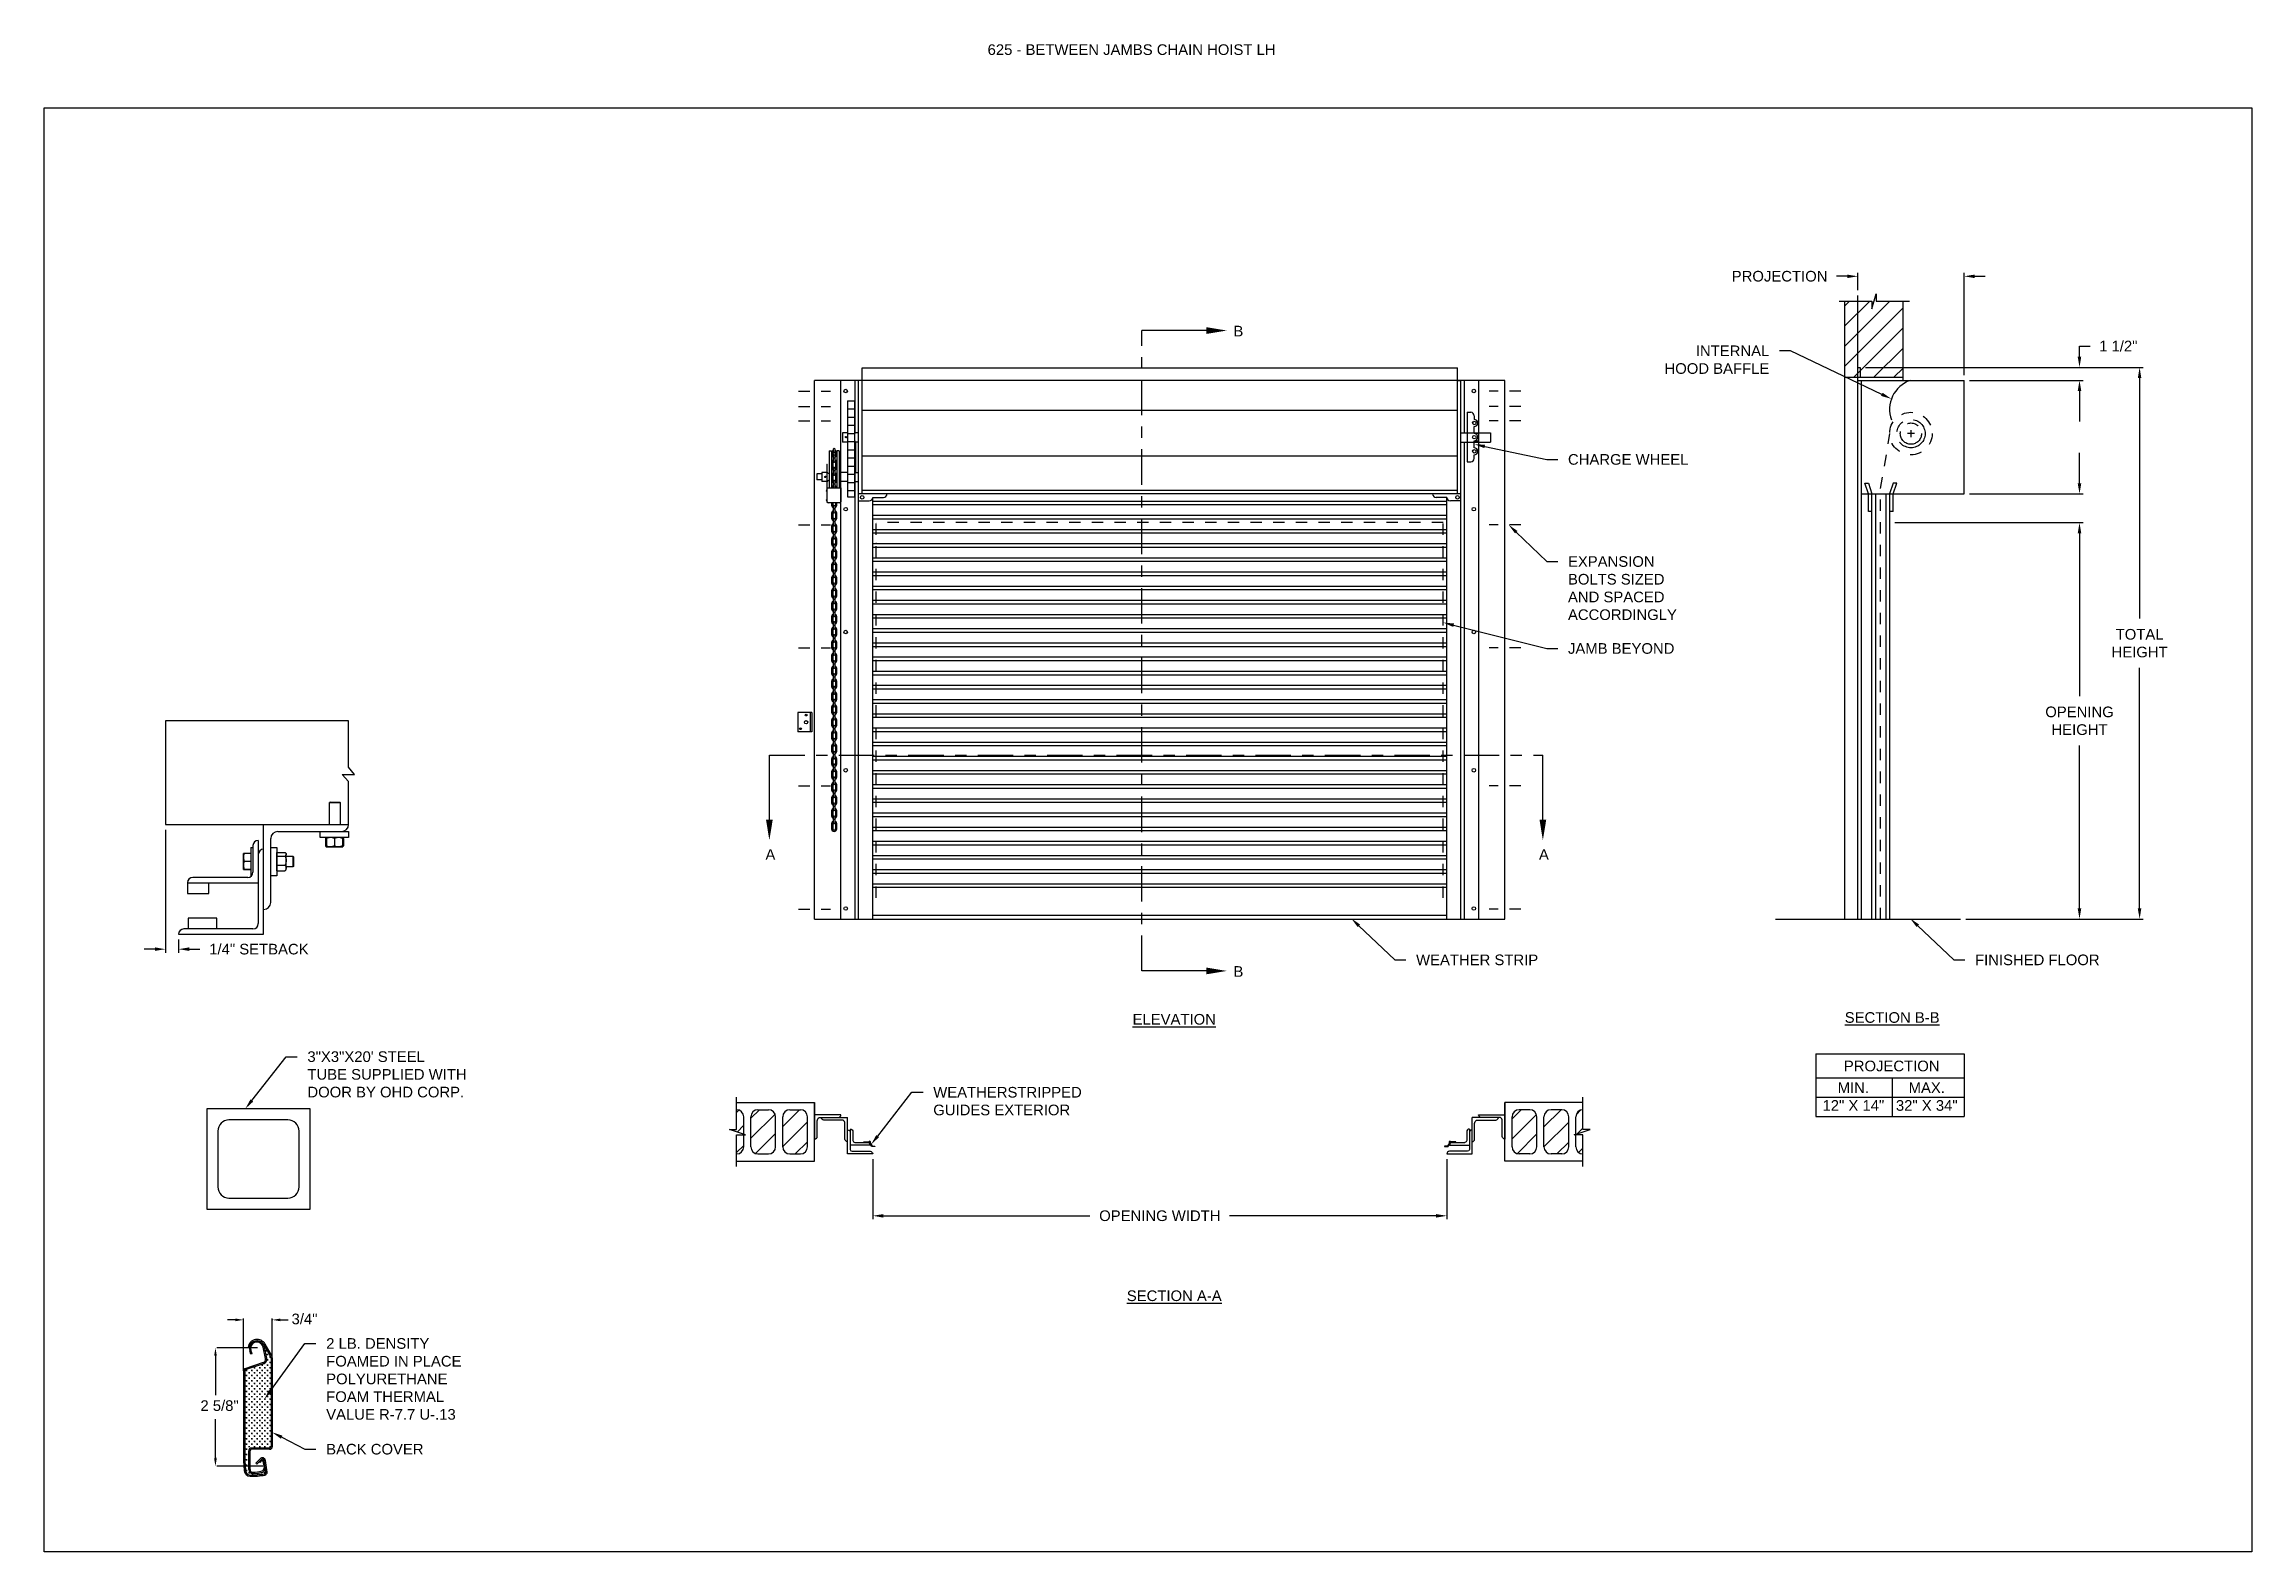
# Model space of a CAD drawing. Header units: inches. Extents: x 169.6 to 213.7, y 195.1 to 247.7.
# Drawn here: x 169.59 to 189.06, y 214.76 to 228.05 of the extents above; entities that cross this region are included whole.
import ezdxf
from ezdxf import colors
from ezdxf.entities.mleader import LeaderData, LeaderLine
from ezdxf.math import Vec2, Vec3

# ---------------------------------------------------------------- set-up
doc = ezdxf.new("R2010")
doc.units = ezdxf.units.IN
doc.header["$LTSCALE"] = 0.25
doc.header["$MEASUREMENT"] = 0
for name, pattern in [('CENTER', [2, 1.25, -0.25, 0.25, -0.25]), ('CENTER2', [1.125, 0.75, -0.125, 0.125, -0.125]), ('HIDDEN', [0.375, 0.25, -0.125])]:
    doc.linetypes.add(name, pattern=pattern)
for name, color, linetype in [('ANNOTATIONS', 1, 'Continuous'), ('CHAIN HOIST LH', 7, 'Continuous'), ('DETAILS', 4, 'Continuous'), ('SECTION CUTS', 6, 'CENTER')]:
    doc.layers.add(name, color=color, linetype=linetype)
doc.styles.add('ARIAL', font='arial.ttf', dxfattribs={"height": 0.09375})
doc.styles.get("Standard").update_dxf_attribs({"font": 'romans.shx'})
doc.dimstyles.new('STANDARD$0', dxfattribs={"dimtxt": 0.09375, "dimasz": 0.09375, "dimexe": 0.03125, "dimexo": 0.046875, "dimgap": 0.09, "dimtad": 0, "dimtih": 1, "dimtoh": 1, "dimdec": 4, "dimzin": 0, "dimdsep": 46, "dimtxsty": 'ARIAL', "dimcen": 0.09, "dimadec": 0, "dimazin": 0, "dimtfac": 1, "dimtdec": 4, "dimtofl": 0, "dimtmove": 0, "dimatfit": 1, "dimfxl": 1, "dimtolj": 1, "dimtzin": 0, "dimarcsym": 0})
pattern_1 = [(45, (32.37464, -17.14158), (-0.08838835, 0.08838835), [])]

msp = doc.modelspace()

# ---------------------------------------------------------------- texts
at = {"layer": 'ANNOTATIONS', "style": 'ARIAL'}
for s, p in [('3/4"', (171.771, 216.7656)), ('2 5/8"', (170.96712, 216.00124))]:
    msp.add_text(s, height=0.09375, dxfattribs=at).set_placement(p)
at = {"layer": 'ANNOTATIONS', "insert": (177.90932, 228.05267), "char_height": 0.09375, "width": 4.6220629, "attachment_point": 1, "line_spacing_factor": 0.86134, "style": 'ARIAL'}
msp.add_mtext('625 - BETWEEN JAMBS CHAIN HOIST LH', dxfattribs=at)
at = {"layer": 'ANNOTATIONS', "char_height": 0.09375, "attachment_point": 2, "style": 'ARIAL'}
for s, insert, width in [('{\\LELEVATION}', (179.55534, 219.50166), 3.0834986), ('{\\LSECTION B-B}', (185.88675, 219.51762), 1.3823677), ('{\\LSECTION A-A}', (179.55534, 217.06383), 1.3823677)]:
    msp.add_mtext(s, dxfattribs=dict(at, insert=insert, width=width))
for s, width, insert in [('PROJECTION ', 1.7594917, (185.88258, 219.09009)), ('MIN.\\P12" X 14" ', 0.6711642, (185.54446, 218.8981)), ('MAX.\\P32" X 34"', 0.6567117, (186.19189, 218.8981))]:
    msp.add_mtext_dynamic_manual_height_columns(s, width=width, gutter_width=1.36268, heights=[0], dxfattribs=dict(at, insert=insert))
at = {"layer": 'SECTION CUTS', "style": 'ARIAL'}
for s, p in [('B', (180.07746, 225.47687)), ('A', (175.95013, 220.86134)), ('A', (182.77171, 220.86134)), ('B', (180.07746, 219.82961))]:
    msp.add_text(s, height=0.09375, dxfattribs=at).set_placement(p)

# ---------------------------------------------------------------- blocks, each defined once
blk = doc.blocks.new('*D28')
at = {"layer": 'ANNOTATIONS', "color": 0, "lineweight": -2, "transparency": 16777216}
for p, q in [((170.659, 221.127), (170.659, 220.042)), ((170.565, 220.073), (170.472, 220.073)), ((170.774, 220.158), (170.774, 220.042)), ((170.868, 220.073), (170.962, 220.073))]:
    blk.add_line(p, q, dxfattribs=at)
at = {"layer": 'ANNOTATIONS', "color": 0, "transparency": 16777216}
for points in [[(170.565, 220.089), (170.565, 220.058), (170.659, 220.073)], [(170.868, 220.089), (170.868, 220.058), (170.774, 220.073)]]:
    blk.add_solid(points, dxfattribs=at)
at = {"layer": 'defpoints', "color": 0, "transparency": 16777216}
for p in [(170.659, 221.174), (170.774, 220.205), (170.774, 220.073)]:
    blk.add_point(p, dxfattribs=at)
at = {"layer": 'ANNOTATIONS', "color": 0, "transparency": 16777216, "insert": (171.483, 220.073), "char_height": 0.09375, "attachment_point": 5, "style": 'ARIAL'}
blk.add_mtext('\\A1;1/4" SETBACK', dxfattribs=at)
blk = doc.blocks.new('*D26')
at = {"layer": 'ANNOTATIONS', "color": 0, "lineweight": -2, "transparency": 16777216}
for p, q in [((187.539, 224.182), (187.539, 224.276)), ((186.568, 224.089), (187.57, 224.089)), ((185.911, 223.835), (187.57, 223.835)), ((187.539, 223.741), (187.539, 223.648))]:
    blk.add_line(p, q, dxfattribs=at)
at = {"layer": 'ANNOTATIONS', "color": 0, "transparency": 16777216}
for points in [[(187.523, 224.182), (187.554, 224.182), (187.539, 224.089)], [(187.523, 223.741), (187.554, 223.741), (187.539, 223.835)]]:
    blk.add_solid(points, dxfattribs=at)
at = {"layer": 'defpoints', "color": 0, "transparency": 16777216}
for p in [(186.521, 224.089), (185.865, 223.835), (187.539, 223.835)]:
    blk.add_point(p, dxfattribs=at)
at = {"layer": 'ANNOTATIONS', "color": 0, "transparency": 16777216, "insert": (187.539, 223.962), "char_height": 0.0938, "attachment_point": 5, "style": 'ARIAL'}
blk.add_mtext('\\A1;  ', dxfattribs=at)
blk = doc.blocks.new('*D27')
at = {"layer": 'ANNOTATIONS', "color": 0, "lineweight": -2, "transparency": 16777216}
for p, q in [((187.539, 225.297), (187.539, 225.391)), ((187.539, 225.391), (187.633, 225.391)), ((186.568, 225.204), (187.57, 225.204)), ((186.568, 225.089), (187.57, 225.089)), ((187.539, 224.995), (187.539, 224.901))]:
    blk.add_line(p, q, dxfattribs=at)
at = {"layer": 'ANNOTATIONS', "color": 0, "transparency": 16777216}
for points in [[(187.523, 225.297), (187.554, 225.297), (187.539, 225.204)], [(187.523, 224.995), (187.554, 224.995), (187.539, 225.089)]]:
    blk.add_solid(points, dxfattribs=at)
at = {"layer": 'defpoints', "color": 0, "transparency": 16777216}
for p in [(186.521, 225.204), (186.521, 225.089), (187.539, 225.204)]:
    blk.add_point(p, dxfattribs=at)
at = {"layer": 'ANNOTATIONS', "color": 0, "transparency": 16777216, "insert": (187.881, 225.391), "char_height": 0.0938, "attachment_point": 5, "style": 'ARIAL'}
blk.add_mtext('\\A1;1 1/2"', dxfattribs=at)
blk = doc.blocks.new('*D22')
at = {"layer": 'ANNOTATIONS', "color": 0, "lineweight": -2, "transparency": 16777216}
for p, q in [((185.652, 225.204), (188.1, 225.204)), ((188.069, 225.11), (188.069, 222.989)), ((188.069, 220.432), (188.069, 222.554)), ((186.536, 220.339), (188.1, 220.339))]:
    blk.add_line(p, q, dxfattribs=at)
at = {"layer": 'ANNOTATIONS', "color": 0, "transparency": 16777216}
for points in [[(188.053, 225.11), (188.084, 225.11), (188.069, 225.204)], [(188.053, 220.432), (188.084, 220.432), (188.069, 220.339)]]:
    blk.add_solid(points, dxfattribs=at)
at = {"layer": 'defpoints', "color": 0, "transparency": 16777216}
for p in [(185.605, 225.204), (186.49, 220.339), (188.069, 220.339)]:
    blk.add_point(p, dxfattribs=at)
at = {"layer": 'ANNOTATIONS', "color": 0, "transparency": 16777216, "insert": (188.069, 222.771), "char_height": 0.0938, "attachment_point": 5, "style": 'ARIAL'}
blk.add_mtext('\\A1;TOTAL \\PHEIGHT', dxfattribs=at)
blk = doc.blocks.new('*D23')
at = {"layer": 'ANNOTATIONS', "color": 0, "lineweight": -2, "transparency": 16777216}
for p, q in [((185.958, 223.835), (187.57, 223.835)), ((187.539, 223.741), (187.539, 222.304)), ((187.539, 220.432), (187.539, 221.869)), ((186.536, 220.339), (187.57, 220.339))]:
    blk.add_line(p, q, dxfattribs=at)
at = {"layer": 'ANNOTATIONS', "color": 0, "transparency": 16777216}
for points in [[(187.523, 223.741), (187.554, 223.741), (187.539, 223.835)], [(187.523, 220.432), (187.554, 220.432), (187.539, 220.339)]]:
    blk.add_solid(points, dxfattribs=at)
at = {"layer": 'defpoints', "color": 0, "transparency": 16777216}
for p in [(185.911, 223.835), (187.539, 223.835), (186.49, 220.339)]:
    blk.add_point(p, dxfattribs=at)
at = {"layer": 'ANNOTATIONS', "color": 0, "transparency": 16777216, "insert": (187.539, 222.087), "char_height": 0.09375, "attachment_point": 5, "style": 'ARIAL'}
blk.add_mtext('\\A1;OPENING\\PHEIGHT', dxfattribs=at)
blk = doc.blocks.new('*D24')
at = {"layer": 'ANNOTATIONS', "color": 0, "lineweight": -2, "transparency": 16777216}
for p, q in [((176.897, 218.221), (176.897, 217.691)), ((181.959, 218.221), (181.959, 217.691)), ((176.99, 217.722), (178.811, 217.722)), ((181.865, 217.722), (180.044, 217.722))]:
    blk.add_line(p, q, dxfattribs=at)
at = {"layer": 'ANNOTATIONS', "color": 0, "transparency": 16777216}
for points in [[(176.99, 217.737), (176.99, 217.706), (176.897, 217.722)], [(181.865, 217.737), (181.865, 217.706), (181.959, 217.722)]]:
    blk.add_solid(points, dxfattribs=at)
at = {"layer": 'defpoints', "color": 0, "transparency": 16777216}
for p in [(176.897, 218.267), (181.959, 218.267), (181.959, 217.722)]:
    blk.add_point(p, dxfattribs=at)
at = {"layer": 'ANNOTATIONS', "color": 0, "transparency": 16777216, "insert": (179.428, 217.722), "char_height": 0.09375, "attachment_point": 5, "style": 'ARIAL'}
blk.add_mtext('\\A1;OPENING WIDTH', dxfattribs=at)
blk = doc.blocks.new('*D25')
at = {"layer": 'ANNOTATIONS', "color": 0, "lineweight": -2, "transparency": 16777216}
for p, q in [((185.49, 226.007), (185.396, 226.007)), ((185.583, 225.884), (185.583, 226.038)), ((186.521, 225.135), (186.521, 226.038)), ((186.615, 226.007), (186.708, 226.007))]:
    blk.add_line(p, q, dxfattribs=at)
at = {"layer": 'ANNOTATIONS', "color": 0, "transparency": 16777216}
for points in [[(185.49, 226.022), (185.49, 225.991), (185.583, 226.007)], [(186.615, 226.022), (186.615, 225.991), (186.521, 226.007)]]:
    blk.add_solid(points, dxfattribs=at)
at = {"layer": 'defpoints', "color": 0, "transparency": 16777216}
for p in [(185.583, 226.007), (185.583, 225.837), (186.521, 225.089)]:
    blk.add_point(p, dxfattribs=at)
at = {"layer": 'ANNOTATIONS', "color": 0, "transparency": 16777216, "insert": (184.894, 226.007), "char_height": 0.09375, "attachment_point": 5, "style": 'ARIAL'}
blk.add_mtext('\\A1;PROJECTION', dxfattribs=at)

# ---------------------------------------------------------------- dimensions: what is measured, and where the dimension line sits
at = {"layer": 'ANNOTATIONS'}
dim = msp.add_linear_dim(base=(185.58329, 226.00675), p1=(186.52079, 225.08858), p2=(185.58329, 225.83694), text='PROJECTION', dimstyle='STANDARD$0', dxfattribs=at)
dim.commit()
dim.dimension.update_dxf_attribs({"geometry": '*D25', "text_midpoint": (184.89418, 226.00675), "dimtype": 160})
for base, p1, p2, text, picture, middle in [((187.53883, 225.20363), (186.52079, 225.08858), (186.52079, 225.20363), '1 1/2"', '*D27', (187.88127, 225.39113)), ((188.06871, 220.33858), (185.6047, 225.20363), (186.48954, 220.33858), 'TOTAL \\PHEIGHT', '*D22', (188.06871, 222.7711)), ((187.53883, 223.83522), (186.48954, 220.33858), (185.91142, 223.83522), 'OPENING\\PHEIGHT', '*D23', (187.53883, 222.0869))]:
    dim = msp.add_linear_dim(base=base, p1=p1, p2=p2, angle=90, text=text, dimstyle='STANDARD$0', dxfattribs=at)
    dim.commit()
    dim.dimension.update_dxf_attribs({"geometry": picture, "text_midpoint": middle})
dim = msp.add_linear_dim(base=(187.53883, 223.83522), p1=(186.52079, 224.08858), p2=(185.86454, 223.83522), angle=90, text='  ', dimstyle='STANDARD$0', dxfattribs=at)
dim.commit()
dim.dimension.update_dxf_attribs({"geometry": '*D26', "text_midpoint": (187.53883, 223.9619), "dimtype": 160})
dim = msp.add_linear_dim(base=(170.77434, 220.07329), p1=(170.65901, 221.17353), p2=(170.77434, 220.20478), text='1/4" SETBACK', dimstyle='STANDARD$0', override={"dimarcsym": 1}, dxfattribs=at)
dim.commit()
dim.dimension.update_dxf_attribs({"geometry": '*D28', "text_midpoint": (171.48273, 220.07329), "dimtype": 160})
dim = msp.add_linear_dim(base=(181.95907, 217.72177), p1=(176.89657, 218.26745), p2=(181.95907, 218.26745), text='OPENING WIDTH', dimstyle='STANDARD$0', dxfattribs=at)
dim.commit()
dim.dimension.update_dxf_attribs({"geometry": '*D24', "text_midpoint": (179.42782, 217.72177)})

# ---------------------------------------------------------------- hatches: boundary and pattern name
at = {"layer": 'CHAIN HOIST LH', "linetype": 'Continuous'}
h = msp.add_hatch(dxfattribs=at)
h.set_pattern_fill('ANSI31', color=256, style=0)
h.set_pattern_definition([(45, (32.37464, -17.68215), (-0.08838835, 0.08838835), [])])
h.paths.add_polyline_path([(185.98229, 225.78797), (185.74579, 225.78797), (185.74579, 225.85263), (185.70738, 225.71927), (185.70738, 225.78797), (185.46666, 225.78797), (185.46666, 225.11656), (185.98229, 225.11656)])
h = msp.add_hatch(dxfattribs=at)
h.set_pattern_fill('ANSI31', color=256, style=0)
h.set_pattern_definition(pattern_1)
h.paths.add_polyline_path([(175.7586, 218.59522, 0.41421356), (175.6961, 218.65772), (175.6961, 218.48302), (175.63199, 218.48302), (175.7586, 218.44122)])
h.paths.add_polyline_path([(175.7586, 218.43611), (175.6961, 218.43611), (175.6961, 218.26709, 0.41421356), (175.7586, 218.32959)])
h.paths.add_polyline_path([(175.8211, 218.32959, 0.41421356), (175.8836, 218.26709), (175.97735, 218.26709, 0.41421356), (176.03985, 218.32959), (176.03985, 218.59522, 0.41421356), (175.97735, 218.65772), (175.8836, 218.65772, 0.41421356), (175.8211, 218.59522)])
h.paths.add_polyline_path([(176.3211, 218.59522, 0.41421356), (176.2586, 218.65772), (176.16485, 218.65772, 0.41421356), (176.10235, 218.59522), (176.10235, 218.32959, 0.41421356), (176.16485, 218.26709), (176.2586, 218.26709, 0.41421356), (176.3211, 218.32959)])
h = msp.add_hatch(dxfattribs=at)
h.set_pattern_fill('ANSI31', color=256, style=0)
h.set_pattern_definition(pattern_1)
h.paths.add_polyline_path([(182.7533, 218.59522, 0.41421356), (182.6908, 218.65772), (182.59705, 218.65772, 0.41421356), (182.53455, 218.59522), (182.53455, 218.32959, 0.41421356), (182.59705, 218.26709), (182.6908, 218.26709, 0.41421356), (182.7533, 218.32959)])
h.paths.add_polyline_path([(183.03455, 218.59522, 0.41421356), (182.97205, 218.65772), (182.8783, 218.65772, 0.41421356), (182.8158, 218.59522), (182.8158, 218.32959, 0.41421356), (182.8783, 218.26709), (182.97205, 218.26709, 0.41421356), (183.03455, 218.32959)])
h.paths.add_polyline_path([(183.09705, 218.44122), (183.22365, 218.48302), (183.15955, 218.48302), (183.15955, 218.65772, 0.41421356), (183.09705, 218.59522)])
h.paths.add_polyline_path([(183.09705, 218.32959, 0.41421356), (183.15955, 218.26709), (183.15955, 218.43611), (183.09705, 218.43611)])

# ---------------------------------------------------------------- linework, layer by layer
at = {"layer": 'ANNOTATIONS'}
for p, q in [((186.52079, 225.13546), (186.52079, 226.038)), ((186.56767, 225.08858), (187.57008, 225.08858)), ((187.53883, 224.99483), (187.53883, 224.72645)), ((187.53883, 224.18233), (187.53883, 224.45072)), ((186.56767, 224.08858), (187.57008, 224.08858)), ((185.91142, 223.83522), (187.57008, 223.83522)), ((186.53642, 220.33858), (187.57008, 220.33858)), ((185.21389, 219.14952), (185.21389, 218.59815)), ((185.21389, 219.14952), (186.52166, 219.14952)), ((186.52166, 219.14952), (186.52166, 218.59815)), ((185.21389, 218.93805), (186.52166, 218.93805)), ((185.88674, 218.93805), (185.88674, 218.59815)), ((185.21389, 218.7681), (186.52166, 218.7681)), ((185.21389, 218.59815), (186.52166, 218.59815)), ((171.27619, 216.80411), (171.20587, 216.80411)), ((171.34651, 216.36071), (171.34651, 216.81677)), ((171.60097, 216.47119), (171.60097, 216.81677)), ((171.67129, 216.80411), (171.74161, 216.80411)), ((171.47162, 216.55753), (171.11216, 216.55753)), ((171.09951, 216.48721), (171.09951, 216.14075)), ((171.09951, 215.58332), (171.09951, 215.92978)), ((171.51801, 215.513), (171.11216, 215.513))]:
    msp.add_line(p, q, dxfattribs=at)
for p in [(171.60097, 216.80411), (171.09951, 215.5875)]:
    msp.add_point(p, dxfattribs=at)
for points in [[(187.52321, 224.99483), (187.55446, 224.99483), (187.53883, 225.08858)], [(187.52321, 224.18233), (187.55446, 224.18233), (187.53883, 224.08858)], [(187.52321, 223.74147), (187.55446, 223.74147), (187.53883, 223.83522)], [(187.52321, 220.43233), (187.55446, 220.43233), (187.53883, 220.33858)], [(171.27619, 216.79239), (171.27619, 216.81583), (171.34651, 216.80411)], [(171.67129, 216.79239), (171.67129, 216.81583), (171.60097, 216.80411)], [(171.11123, 216.48721), (171.08779, 216.48721), (171.09951, 216.55753)], [(171.11123, 215.58332), (171.08779, 215.58332), (171.09951, 215.513)]]:
    msp.add_solid(points, dxfattribs=at)
at = {"layer": 'CHAIN HOIST LH', "linetype": 'Continuous'}
for p, q in [((185.70738, 225.71927), (185.74579, 225.85263)), ((185.74579, 225.85263), (185.74579, 225.78797)), ((185.42027, 225.78797), (185.70738, 225.78797)), ((185.46666, 225.78797), (185.46666, 220.33858)), ((185.58329, 220.33858), (185.58329, 225.83694)), ((185.70738, 225.78797), (185.70738, 225.71927)), ((185.74579, 225.78797), (186.04098, 225.78797)), ((185.98229, 225.08858), (185.98229, 225.78797)), ((182.05282, 225.08858), (182.07626, 225.08858)), ((185.46666, 225.11656), (185.98229, 225.11656)), ((185.58329, 225.20363), (185.6047, 225.20363)), ((185.58329, 225.08858), (186.52079, 225.08858)), ((185.6047, 225.20363), (185.6047, 225.12137)), ((185.61454, 225.08858), (185.61454, 220.33858)), ((186.52079, 224.08858), (186.52079, 225.08858)), ((182.05282, 224.82232), (176.80282, 224.82232)), ((182.13876, 224.80733), (182.13876, 224.36983)), ((182.13876, 224.80733), (182.17001, 224.80733)), ((182.20126, 224.77608), (182.20126, 224.74483)), ((176.74813, 224.2772), (176.74813, 224.54506)), ((182.20126, 224.61983), (182.20126, 224.68233)), ((182.23251, 224.61983), (182.20126, 224.61983)), ((182.20126, 224.55733), (182.23251, 224.55733)), ((182.20126, 224.49483), (182.20126, 224.55733)), ((182.05282, 224.42065), (176.80282, 224.42065)), ((182.13876, 224.36983), (182.17001, 224.36983)), ((182.20126, 224.40108), (182.20126, 224.43233)), ((176.80282, 224.11983), (182.05282, 224.11983)), ((185.67704, 224.08858), (185.64579, 224.18233)), ((185.64579, 224.18233), (185.67704, 224.18233)), ((185.67704, 224.18233), (185.70829, 224.08858)), ((185.89579, 224.18233), (185.86454, 224.08858)), ((185.89579, 224.08858), (185.92704, 224.18233)), ((185.92704, 224.18233), (185.89579, 224.18233)), ((185.61454, 224.08858), (186.52079, 224.08858)), ((185.67704, 223.93233), (185.67704, 224.08858)), ((185.70829, 223.93233), (185.67704, 223.93233)), ((185.70829, 220.33858), (185.70829, 224.08858)), ((185.73954, 224.08858), (185.73954, 220.33858)), ((185.83329, 220.33858), (185.83329, 224.08858)), ((185.86454, 224.08858), (185.86454, 220.33858)), ((185.89579, 223.93233), (185.86454, 223.93233)), ((185.89579, 223.93233), (185.89579, 224.08858)), ((176.23419, 222.16061), (176.23419, 221.98874)), ((176.35919, 222.16061), (176.23419, 222.16061)), ((176.34356, 222.16061), (176.34356, 221.98874)), ((176.35919, 222.16061), (176.35919, 221.98874)), ((176.35919, 221.98874), (176.23419, 221.98874)), ((184.85831, 220.33858), (186.48954, 220.33858)), ((175.6961, 218.48302), (175.6961, 218.76709)), ((183.15955, 218.48302), (183.15955, 218.76709)), ((175.77407, 218.43611), (175.63199, 218.48302)), ((175.63199, 218.48302), (175.6961, 218.48302)), ((176.67444, 218.26745), (176.67444, 218.58992)), ((182.1812, 218.26745), (182.1812, 218.58992)), ((182.43291, 218.58992), (182.1812, 218.58992)), ((183.08158, 218.43611), (183.22365, 218.48302)), ((183.22365, 218.48302), (183.15955, 218.48302)), ((175.6961, 218.15772), (175.6961, 218.43611)), ((175.6961, 218.43611), (175.77407, 218.43611)), ((176.8183, 218.3692), (176.8183, 218.37526)), ((176.8183, 218.37526), (176.86134, 218.37526)), ((176.88599, 218.33165), (176.86965, 218.36345)), ((176.87416, 218.36623), (176.88975, 218.33589)), ((176.91566, 218.33165), (176.88599, 218.33165)), ((176.88975, 218.33589), (176.91566, 218.33589)), ((176.91566, 218.33589), (176.91566, 218.33165)), ((181.96589, 218.33589), (181.93999, 218.33589)), ((181.93999, 218.33589), (181.93999, 218.33165)), ((181.93999, 218.33165), (181.96966, 218.33165)), ((181.98148, 218.36623), (181.96589, 218.33589)), ((181.96966, 218.33165), (181.986, 218.36345)), ((182.03734, 218.37526), (181.9943, 218.37526)), ((181.99523, 218.3692), (182.11855, 218.3692)), ((182.03734, 218.3692), (182.03734, 218.37526)), ((183.15955, 218.43611), (183.08158, 218.43611)), ((183.15955, 218.15772), (183.15955, 218.43611))]:
    msp.add_line(p, q, dxfattribs=at)
at = {"layer": 'CHAIN HOIST LH'}
for p, q in [((176.3836, 220.33727), (176.3836, 225.08858)), ((182.47205, 225.08858), (176.3836, 225.08858)), ((176.61532, 220.33858), (176.61532, 225.08858)), ((176.74032, 224.61983), (176.74032, 225.08858)), ((176.77157, 220.33858), (176.77157, 225.08858)), ((176.80282, 224.08858), (176.80282, 225.19991)), ((176.80282, 225.19991), (182.05282, 225.19991)), ((182.05282, 224.08858), (182.05282, 225.19991)), ((182.08407, 220.33858), (182.08407, 225.08858)), ((182.11532, 224.62789), (182.11532, 225.08858)), ((182.24032, 220.33858), (182.24032, 225.08858)), ((182.47205, 220.33727), (182.47205, 225.08858)), ((176.67243, 224.90907), (176.67243, 224.06102)), ((176.67243, 224.90907), (176.73462, 224.90907)), ((176.73462, 224.90907), (176.73462, 224.06102)), ((176.67243, 224.83745), (176.73462, 224.83745)), ((176.67243, 224.76545), (176.73462, 224.76545)), ((176.67243, 224.69345), (176.73462, 224.69345)), ((176.62872, 224.62789), (176.62872, 224.54506)), ((176.67243, 224.62789), (176.62872, 224.62789)), ((176.67243, 224.54506), (176.62872, 224.54506)), ((176.67243, 224.62145), (176.73462, 224.62145)), ((176.67243, 224.54945), (176.73462, 224.54945)), ((176.77157, 224.62789), (176.73462, 224.62789)), ((176.77157, 224.54506), (176.73462, 224.54506)), ((176.74032, 220.33858), (176.74032, 224.55733)), ((182.08407, 224.62789), (182.34496, 224.62789)), ((182.08407, 224.54506), (182.34496, 224.54506)), ((182.11532, 220.33858), (182.11532, 224.54506)), ((182.34496, 224.62789), (182.34496, 224.54506)), ((176.49003, 224.34913), (176.49449, 224.34913)), ((176.49003, 224.34913), (176.49003, 224.01612)), ((176.49449, 224.28049), (176.49449, 224.34913)), ((176.51113, 224.46709), (176.53306, 224.46709)), ((176.51113, 224.46709), (176.51113, 224.1409)), ((176.53306, 224.46709), (176.53306, 224.1409)), ((176.54416, 224.44232), (176.53306, 224.44232)), ((176.54416, 224.44142), (176.53306, 224.44142)), ((176.54416, 224.34938), (176.53306, 224.34938)), ((176.54416, 224.34848), (176.53306, 224.34848)), ((176.54416, 224.45115), (176.54416, 224.4349)), ((176.54416, 224.3672), (176.54416, 224.34938)), ((176.54416, 224.34848), (176.54416, 224.32078)), ((176.55043, 224.45491), (176.55043, 224.48467)), ((176.55043, 224.40319), (176.55043, 224.42957)), ((176.56153, 224.40319), (176.55043, 224.40319)), ((176.55043, 224.37253), (176.55043, 224.40229)), ((176.56153, 224.40229), (176.55043, 224.40229)), ((176.55043, 224.25841), (176.55043, 224.31545)), ((176.56153, 224.48467), (176.56153, 224.45491)), ((176.56153, 224.42957), (176.56153, 224.40319)), ((176.56153, 224.40229), (176.56153, 224.37253)), ((176.56153, 224.31545), (176.56153, 224.25841)), ((176.5678, 224.45115), (176.5678, 224.4349)), ((176.5678, 224.3672), (176.5678, 224.32078)), ((176.5789, 224.46709), (176.5789, 224.1409)), ((176.60082, 224.46709), (176.5789, 224.46709)), ((176.60082, 224.46709), (176.60082, 224.1409)), ((176.67243, 224.47745), (176.73462, 224.47745)), ((176.67243, 224.40545), (176.73462, 224.40545)), ((176.67243, 224.33345), (176.73462, 224.33345)), ((176.40397, 224.26384), (176.40397, 224.21194)), ((176.44633, 224.26384), (176.40397, 224.26384)), ((176.44633, 224.21194), (176.40397, 224.21194)), ((176.44633, 224.2772), (176.44633, 224.19858)), ((176.49003, 224.2772), (176.44633, 224.2772)), ((176.49003, 224.19858), (176.44633, 224.19858)), ((176.49449, 224.01845), (176.49449, 224.19529)), ((176.49449, 224.1409), (176.61481, 224.1409)), ((176.50424, 224.27074), (176.51113, 224.27074)), ((176.50424, 224.20504), (176.51113, 224.20504)), ((176.54416, 224.23525), (176.53306, 224.23525)), ((176.54416, 224.23435), (176.53306, 224.23435)), ((176.54416, 224.25308), (176.54416, 224.23525)), ((176.54416, 224.23435), (176.54416, 224.20666)), ((176.56153, 224.29146), (176.55043, 224.29146)), ((176.56153, 224.29056), (176.55043, 224.29056)), ((176.55043, 224.17494), (176.55043, 224.20133)), ((176.56153, 224.17494), (176.55043, 224.17494)), ((176.55043, 224.14429), (176.55043, 224.17404)), ((176.56153, 224.17404), (176.55043, 224.17404)), ((176.56153, 224.20133), (176.56153, 224.17494)), ((176.56153, 224.17404), (176.56153, 224.14429)), ((176.5678, 224.25308), (176.5678, 224.20666)), ((176.67243, 224.2772), (176.60082, 224.2772)), ((176.67243, 224.19858), (176.60082, 224.19858)), ((176.61481, 224.1409), (176.61481, 224.01845)), ((176.67243, 224.26145), (176.73462, 224.26145)), ((176.67243, 224.18945), (176.73462, 224.18945)), ((176.67243, 224.11745), (176.73462, 224.11745)), ((176.73462, 224.2772), (176.77157, 224.2772)), ((176.73462, 224.19858), (176.77157, 224.19858)), ((176.49003, 224.01612), (176.49449, 224.01612)), ((176.49449, 224.01788), (176.49449, 224.01612)), ((176.60506, 224.0087), (176.50424, 224.0087)), ((176.53306, 224.0087), (176.53306, 223.98732)), ((176.53306, 223.91962), (176.53306, 223.90179)), ((176.54416, 224.0087), (176.54416, 223.98732)), ((176.54416, 223.91962), (176.54416, 223.90179)), ((176.55043, 223.9556), (176.55043, 223.98198)), ((176.56153, 223.9556), (176.55043, 223.9556)), ((176.56153, 223.9547), (176.55043, 223.9547)), ((176.55043, 223.92495), (176.55043, 223.9547)), ((176.56153, 223.98198), (176.56153, 223.9556)), ((176.56153, 223.9547), (176.56153, 223.92495)), ((176.5678, 224.0087), (176.5678, 223.98732)), ((176.5678, 223.91962), (176.5678, 223.87319)), ((176.5789, 223.98732), (176.5789, 224.0087)), ((176.5789, 223.87319), (176.5789, 223.91962)), ((176.67243, 224.06102), (176.73462, 224.06102)), ((182.08407, 224.08858), (176.77157, 224.08858)), ((176.77157, 224.02608), (176.86532, 224.02608)), ((176.89657, 220.33858), (176.89657, 224.05733)), ((176.89657, 224.05733), (176.99032, 224.05733)), ((176.89657, 224.0249), (181.95907, 224.0249)), ((176.89657, 223.99365), (181.95907, 223.99365)), ((181.95907, 224.05733), (181.86532, 224.05733)), ((181.95907, 220.33858), (181.95907, 224.05733)), ((182.08407, 224.02608), (181.99032, 224.02608)), ((176.54416, 223.90179), (176.53306, 223.90179)), ((176.53306, 223.90089), (176.53306, 223.87319)), ((176.54416, 223.90089), (176.53306, 223.90089)), ((176.53306, 223.80549), (176.53306, 223.78767)), ((176.54416, 223.78767), (176.53306, 223.78767)), ((176.53306, 223.78677), (176.53306, 223.75907)), ((176.54416, 223.78677), (176.53306, 223.78677)), ((176.54416, 223.90089), (176.54416, 223.87319)), ((176.54416, 223.80549), (176.54416, 223.78767)), ((176.54416, 223.78677), (176.54416, 223.75907)), ((176.55043, 223.84148), (176.55043, 223.86786)), ((176.56153, 223.84148), (176.55043, 223.84148)), ((176.56153, 223.84058), (176.55043, 223.84058)), ((176.55043, 223.81083), (176.55043, 223.84058)), ((176.55043, 223.72736), (176.55043, 223.75374)), ((176.56153, 223.72736), (176.55043, 223.72736)), ((176.55043, 223.6967), (176.55043, 223.72646)), ((176.56153, 223.72646), (176.55043, 223.72646)), ((176.56153, 223.86786), (176.56153, 223.84148)), ((176.56153, 223.84058), (176.56153, 223.81083)), ((176.56153, 223.75374), (176.56153, 223.72736)), ((176.56153, 223.72646), (176.56153, 223.6967)), ((176.5678, 223.80549), (176.5678, 223.75907)), ((176.5789, 223.75907), (176.5789, 223.80549)), ((176.89657, 223.8999), (181.95907, 223.8999)), ((176.89657, 223.86865), (181.95907, 223.86865)), ((176.89657, 223.7749), (181.95907, 223.7749)), ((176.89657, 223.74365), (181.95907, 223.74365)), ((176.53306, 223.69137), (176.53306, 223.67355)), ((176.54416, 223.67355), (176.53306, 223.67355)), ((176.53306, 223.67265), (176.53306, 223.64495)), ((176.54416, 223.67265), (176.53306, 223.67265)), ((176.53306, 223.57725), (176.53306, 223.55942)), ((176.54416, 223.55942), (176.53306, 223.55942)), ((176.54416, 223.55853), (176.53306, 223.55853)), ((176.53306, 223.55853), (176.53306, 223.53083)), ((176.54416, 223.69137), (176.54416, 223.67355)), ((176.54416, 223.67265), (176.54416, 223.64495)), ((176.54416, 223.57725), (176.54416, 223.55942)), ((176.54416, 223.55853), (176.54416, 223.53083)), ((176.55043, 223.61324), (176.55043, 223.63962)), ((176.56153, 223.61324), (176.55043, 223.61324)), ((176.56153, 223.61234), (176.55043, 223.61234)), ((176.55043, 223.58258), (176.55043, 223.61234)), ((176.55043, 223.49911), (176.55043, 223.5255)), ((176.56153, 223.63962), (176.56153, 223.61324)), ((176.56153, 223.61234), (176.56153, 223.58258)), ((176.56153, 223.5255), (176.56153, 223.49911)), ((176.5678, 223.69137), (176.5678, 223.64495)), ((176.5678, 223.57725), (176.5678, 223.53083)), ((176.5789, 223.64495), (176.5789, 223.69137)), ((176.5789, 223.53083), (176.5789, 223.57725)), ((176.89657, 223.6499), (181.95907, 223.6499)), ((176.89657, 223.61865), (181.95907, 223.61865)), ((176.89657, 223.5249), (181.95907, 223.5249)), ((176.53306, 223.46313), (176.53306, 223.4453)), ((176.54416, 223.4453), (176.53306, 223.4453)), ((176.54416, 223.4444), (176.53306, 223.4444)), ((176.53306, 223.4444), (176.53306, 223.41671)), ((176.53306, 223.34901), (176.53306, 223.33118)), ((176.54416, 223.33118), (176.53306, 223.33118)), ((176.54416, 223.33028), (176.53306, 223.33028)), ((176.53306, 223.33028), (176.53306, 223.30258)), ((176.54416, 223.46313), (176.54416, 223.4453)), ((176.54416, 223.4444), (176.54416, 223.41671)), ((176.54416, 223.34901), (176.54416, 223.33118)), ((176.54416, 223.33028), (176.54416, 223.30258)), ((176.56153, 223.49911), (176.55043, 223.49911)), ((176.55043, 223.46846), (176.55043, 223.49822)), ((176.56153, 223.49822), (176.55043, 223.49822)), ((176.55043, 223.38499), (176.55043, 223.41138)), ((176.56153, 223.38499), (176.55043, 223.38499)), ((176.55043, 223.35434), (176.55043, 223.38409)), ((176.56153, 223.38409), (176.55043, 223.38409)), ((176.56153, 223.49822), (176.56153, 223.46846)), ((176.56153, 223.41138), (176.56153, 223.38499)), ((176.56153, 223.38409), (176.56153, 223.35434)), ((176.5678, 223.46313), (176.5678, 223.41671)), ((176.5678, 223.34901), (176.5678, 223.30258)), ((176.5789, 223.41671), (176.5789, 223.46313)), ((176.5789, 223.30258), (176.5789, 223.34901)), ((176.89657, 223.49365), (181.95907, 223.49365)), ((176.89657, 223.3999), (181.95907, 223.3999)), ((176.89657, 223.36865), (181.95907, 223.36865)), ((176.53306, 223.23489), (176.53306, 223.21706)), ((176.54416, 223.21706), (176.53306, 223.21706)), ((176.54416, 223.21616), (176.53306, 223.21616)), ((176.53306, 223.21616), (176.53306, 223.18846)), ((176.54416, 223.23489), (176.54416, 223.21706)), ((176.54416, 223.21616), (176.54416, 223.18846)), ((176.55043, 223.27087), (176.55043, 223.29725)), ((176.56153, 223.27087), (176.55043, 223.27087)), ((176.56153, 223.26997), (176.55043, 223.26997)), ((176.55043, 223.24022), (176.55043, 223.26997)), ((176.55043, 223.15675), (176.55043, 223.18313)), ((176.56153, 223.15675), (176.55043, 223.15675)), ((176.55043, 223.12609), (176.55043, 223.15585)), ((176.56153, 223.15585), (176.55043, 223.15585)), ((176.56153, 223.29725), (176.56153, 223.27087)), ((176.56153, 223.26997), (176.56153, 223.24022)), ((176.56153, 223.18313), (176.56153, 223.15675)), ((176.56153, 223.15585), (176.56153, 223.12609)), ((176.5678, 223.23489), (176.5678, 223.18846)), ((176.5789, 223.18846), (176.5789, 223.23489)), ((176.89657, 223.2749), (181.95907, 223.2749)), ((176.89657, 223.24365), (181.95907, 223.24365)), ((176.89657, 223.1499), (181.95907, 223.1499)), ((176.53306, 223.12076), (176.53306, 223.10294)), ((176.54416, 223.10294), (176.53306, 223.10294)), ((176.53306, 223.10204), (176.53306, 223.07434)), ((176.54416, 223.10204), (176.53306, 223.10204)), ((176.53306, 223.00664), (176.53306, 222.98881)), ((176.54416, 222.98881), (176.53306, 222.98881)), ((176.53306, 222.98792), (176.53306, 222.96022)), ((176.54416, 222.98792), (176.53306, 222.98792)), ((176.54416, 223.12076), (176.54416, 223.10294)), ((176.54416, 223.10204), (176.54416, 223.07434)), ((176.54416, 223.00664), (176.54416, 222.98881)), ((176.54416, 222.98792), (176.54416, 222.96022)), ((176.55043, 223.04263), (176.55043, 223.06901)), ((176.56153, 223.04263), (176.55043, 223.04263)), ((176.56153, 223.04173), (176.55043, 223.04173)), ((176.55043, 223.01197), (176.55043, 223.04173)), ((176.55043, 222.9285), (176.55043, 222.95489)), ((176.56153, 223.06901), (176.56153, 223.04263)), ((176.56153, 223.04173), (176.56153, 223.01197)), ((176.56153, 222.95489), (176.56153, 222.9285)), ((176.5678, 223.12076), (176.5678, 223.07434)), ((176.5678, 223.00664), (176.5678, 222.96022)), ((176.5789, 223.07434), (176.5789, 223.12076)), ((176.5789, 222.96022), (176.5789, 223.00664)), ((176.89657, 223.11865), (181.95907, 223.11865)), ((176.89657, 223.0249), (181.95907, 223.0249)), ((176.89657, 222.99365), (181.95907, 222.99365)), ((176.53306, 222.89252), (176.53306, 222.87469)), ((176.54416, 222.87469), (176.53306, 222.87469)), ((176.53306, 222.87379), (176.53306, 222.8461)), ((176.54416, 222.87379), (176.53306, 222.87379)), ((176.53306, 222.7784), (176.53306, 222.76057)), ((176.54416, 222.76057), (176.53306, 222.76057)), ((176.53306, 222.75967), (176.53306, 222.73197)), ((176.54416, 222.75967), (176.53306, 222.75967)), ((176.54416, 222.89252), (176.54416, 222.87469)), ((176.54416, 222.87379), (176.54416, 222.8461)), ((176.54416, 222.7784), (176.54416, 222.76057)), ((176.54416, 222.75967), (176.54416, 222.73197)), ((176.56153, 222.9285), (176.55043, 222.9285)), ((176.56153, 222.92761), (176.55043, 222.92761)), ((176.55043, 222.89785), (176.55043, 222.92761)), ((176.55043, 222.81438), (176.55043, 222.84077)), ((176.56153, 222.81438), (176.55043, 222.81438)), ((176.55043, 222.78373), (176.55043, 222.81348)), ((176.56153, 222.81348), (176.55043, 222.81348)), ((176.56153, 222.92761), (176.56153, 222.89785)), ((176.56153, 222.84077), (176.56153, 222.81438)), ((176.56153, 222.81348), (176.56153, 222.78373)), ((176.5678, 222.89252), (176.5678, 222.8461)), ((176.5678, 222.7784), (176.5678, 222.73197)), ((176.5789, 222.8461), (176.5789, 222.89252)), ((176.5789, 222.73197), (176.5789, 222.7784)), ((176.89657, 222.8999), (181.95907, 222.8999)), ((176.89657, 222.86865), (181.95907, 222.86865)), ((176.89657, 222.7749), (181.95907, 222.7749)), ((176.89657, 222.74365), (181.95907, 222.74365)), ((176.53306, 222.66428), (176.53306, 222.64645)), ((176.54416, 222.64645), (176.53306, 222.64645)), ((176.53306, 222.64555), (176.53306, 222.61785)), ((176.54416, 222.64555), (176.53306, 222.64555)), ((176.53306, 222.55015), (176.53306, 222.53233)), ((176.54416, 222.66428), (176.54416, 222.64645)), ((176.54416, 222.64555), (176.54416, 222.61785)), ((176.54416, 222.55015), (176.54416, 222.53233)), ((176.55043, 222.70026), (176.55043, 222.72664)), ((176.56153, 222.70026), (176.55043, 222.70026)), ((176.56153, 222.69936), (176.55043, 222.69936)), ((176.55043, 222.66961), (176.55043, 222.69936)), ((176.55043, 222.58614), (176.55043, 222.61252)), ((176.56153, 222.58614), (176.55043, 222.58614)), ((176.56153, 222.58524), (176.55043, 222.58524)), ((176.55043, 222.55548), (176.55043, 222.58524)), ((176.56153, 222.72664), (176.56153, 222.70026)), ((176.56153, 222.69936), (176.56153, 222.66961)), ((176.56153, 222.61252), (176.56153, 222.58614)), ((176.56153, 222.58524), (176.56153, 222.55548)), ((176.5678, 222.66428), (176.5678, 222.61785)), ((176.5678, 222.55015), (176.5678, 222.50373)), ((176.5789, 222.61785), (176.5789, 222.66428)), ((176.5789, 222.50373), (176.5789, 222.55015)), ((176.89657, 222.6499), (181.95907, 222.6499)), ((176.89657, 222.61865), (181.95907, 222.61865)), ((176.54416, 222.53233), (176.53306, 222.53233)), ((176.53306, 222.53143), (176.53306, 222.50373)), ((176.54416, 222.53143), (176.53306, 222.53143)), ((176.53306, 222.43603), (176.53306, 222.41821)), ((176.54416, 222.41821), (176.53306, 222.41821)), ((176.53306, 222.41731), (176.53306, 222.38961)), ((176.54416, 222.41731), (176.53306, 222.41731)), ((176.54416, 222.53143), (176.54416, 222.50373)), ((176.54416, 222.43603), (176.54416, 222.41821)), ((176.54416, 222.41731), (176.54416, 222.38961)), ((176.55043, 222.47202), (176.55043, 222.4984)), ((176.56153, 222.47202), (176.55043, 222.47202)), ((176.55043, 222.44136), (176.55043, 222.47112)), ((176.56153, 222.47112), (176.55043, 222.47112)), ((176.55043, 222.3579), (176.55043, 222.38428)), ((176.56153, 222.3579), (176.55043, 222.3579)), ((176.56153, 222.357), (176.55043, 222.357)), ((176.55043, 222.32724), (176.55043, 222.357)), ((176.56153, 222.4984), (176.56153, 222.47202)), ((176.56153, 222.47112), (176.56153, 222.44136)), ((176.56153, 222.38428), (176.56153, 222.3579)), ((176.56153, 222.357), (176.56153, 222.32724)), ((176.5678, 222.43603), (176.5678, 222.38961)), ((176.5789, 222.38961), (176.5789, 222.43603)), ((176.89657, 222.5249), (181.95907, 222.5249)), ((176.89657, 222.49365), (181.95907, 222.49365)), ((176.89657, 222.3999), (181.95907, 222.3999)), ((176.89657, 222.36865), (181.95907, 222.36865)), ((176.53306, 222.32191), (176.53306, 222.30408)), ((176.54416, 222.30408), (176.53306, 222.30408)), ((176.54416, 222.30318), (176.53306, 222.30318)), ((176.53306, 222.30318), (176.53306, 222.27549)), ((176.53306, 222.20779), (176.53306, 222.18996)), ((176.54416, 222.18996), (176.53306, 222.18996)), ((176.54416, 222.18906), (176.53306, 222.18906)), ((176.53306, 222.18906), (176.53306, 222.16137)), ((176.54416, 222.32191), (176.54416, 222.30408)), ((176.54416, 222.30318), (176.54416, 222.27549)), ((176.54416, 222.20779), (176.54416, 222.18996)), ((176.54416, 222.18906), (176.54416, 222.16137)), ((176.55043, 222.24377), (176.55043, 222.27016)), ((176.56153, 222.24377), (176.55043, 222.24377)), ((176.55043, 222.21312), (176.55043, 222.24287)), ((176.56153, 222.24287), (176.55043, 222.24287)), ((176.55043, 222.12965), (176.55043, 222.15603)), ((176.56153, 222.27016), (176.56153, 222.24377)), ((176.56153, 222.24287), (176.56153, 222.21312)), ((176.56153, 222.15603), (176.56153, 222.12965)), ((176.5678, 222.32191), (176.5678, 222.27549)), ((176.5678, 222.20779), (176.5678, 222.16137)), ((176.5789, 222.27549), (176.5789, 222.32191)), ((176.5789, 222.16137), (176.5789, 222.20779)), ((176.89657, 222.2749), (181.95907, 222.2749)), ((176.89657, 222.24365), (181.95907, 222.24365)), ((176.53306, 222.09367), (176.53306, 222.07584)), ((176.54416, 222.07584), (176.53306, 222.07584)), ((176.54416, 222.07494), (176.53306, 222.07494)), ((176.53306, 222.07494), (176.53306, 222.04724)), ((176.53306, 221.97954), (176.53306, 221.96172)), ((176.54416, 221.96172), (176.53306, 221.96172)), ((176.54416, 221.96082), (176.53306, 221.96082)), ((176.53306, 221.96082), (176.53306, 221.93312)), ((176.54416, 222.09367), (176.54416, 222.07584)), ((176.54416, 222.07494), (176.54416, 222.04724)), ((176.54416, 221.97954), (176.54416, 221.96172)), ((176.54416, 221.96082), (176.54416, 221.93312)), ((176.56153, 222.12965), (176.55043, 222.12965)), ((176.55043, 222.099), (176.55043, 222.12875)), ((176.56153, 222.12875), (176.55043, 222.12875)), ((176.55043, 222.01553), (176.55043, 222.04191)), ((176.56153, 222.01553), (176.55043, 222.01553)), ((176.56153, 222.01463), (176.55043, 222.01463)), ((176.55043, 221.98488), (176.55043, 222.01463)), ((176.56153, 222.12875), (176.56153, 222.099)), ((176.56153, 222.04191), (176.56153, 222.01553)), ((176.56153, 222.01463), (176.56153, 221.98488)), ((176.5678, 222.09367), (176.5678, 222.04724)), ((176.5678, 221.97954), (176.5678, 221.93312)), ((176.5789, 222.04724), (176.5789, 222.09367)), ((176.5789, 221.93312), (176.5789, 221.97954)), ((176.89657, 222.1499), (181.95907, 222.1499)), ((176.89657, 222.11865), (181.95907, 222.11865)), ((176.89657, 222.0249), (181.95907, 222.0249)), ((176.89657, 221.99365), (181.95907, 221.99365)), ((176.53306, 221.86542), (176.53306, 221.8476)), ((176.54416, 221.8476), (176.53306, 221.8476)), ((176.53306, 221.8467), (176.53306, 221.819)), ((176.54416, 221.8467), (176.53306, 221.8467)), ((176.54416, 221.86542), (176.54416, 221.8476)), ((176.54416, 221.8467), (176.54416, 221.819)), ((176.55043, 221.90141), (176.55043, 221.92779)), ((176.56153, 221.90141), (176.55043, 221.90141)), ((176.56153, 221.90051), (176.55043, 221.90051)), ((176.55043, 221.87075), (176.55043, 221.90051)), ((176.55043, 221.78729), (176.55043, 221.81367)), ((176.56153, 221.78729), (176.55043, 221.78729)), ((176.56153, 221.78639), (176.55043, 221.78639)), ((176.55043, 221.75663), (176.55043, 221.78639)), ((176.56153, 221.92779), (176.56153, 221.90141)), ((176.56153, 221.90051), (176.56153, 221.87075)), ((176.56153, 221.81367), (176.56153, 221.78729)), ((176.56153, 221.78639), (176.56153, 221.75663)), ((176.5678, 221.86542), (176.5678, 221.819)), ((176.5789, 221.819), (176.5789, 221.86542)), ((176.89657, 221.8999), (181.95907, 221.8999)), ((176.89657, 221.86865), (181.95907, 221.86865)), ((176.89657, 221.7749), (181.95907, 221.7749)), ((176.53306, 221.7513), (176.53306, 221.73347)), ((176.54416, 221.73347), (176.53306, 221.73347)), ((176.53306, 221.73257), (176.53306, 221.70488)), ((176.54416, 221.73257), (176.53306, 221.73257)), ((176.53306, 221.63718), (176.53306, 221.61935)), ((176.54416, 221.61935), (176.53306, 221.61935)), ((176.53306, 221.61845), (176.53306, 221.59076)), ((176.54416, 221.61845), (176.53306, 221.61845)), ((176.54416, 221.7513), (176.54416, 221.73347)), ((176.54416, 221.73257), (176.54416, 221.70488)), ((176.54416, 221.63718), (176.54416, 221.61935)), ((176.54416, 221.61845), (176.54416, 221.59076)), ((176.55043, 221.67316), (176.55043, 221.69955)), ((176.56153, 221.67316), (176.55043, 221.67316)), ((176.55043, 221.64251), (176.55043, 221.67226)), ((176.56153, 221.67226), (176.55043, 221.67226)), ((176.55043, 221.55904), (176.55043, 221.58543)), ((176.56153, 221.69955), (176.56153, 221.67316)), ((176.56153, 221.67226), (176.56153, 221.64251)), ((176.56153, 221.58543), (176.56153, 221.55904)), ((176.5678, 221.7513), (176.5678, 221.70488)), ((176.5678, 221.63718), (176.5678, 221.59076)), ((176.5789, 221.70488), (176.5789, 221.7513)), ((176.5789, 221.59076), (176.5789, 221.63718)), ((176.89657, 221.74365), (181.95907, 221.74365)), ((176.89657, 221.6499), (181.95907, 221.6499)), ((176.89657, 221.61865), (181.95907, 221.61865)), ((176.53306, 221.52306), (176.53306, 221.50523)), ((176.54416, 221.50523), (176.53306, 221.50523)), ((176.53306, 221.50433), (176.53306, 221.47663)), ((176.54416, 221.50433), (176.53306, 221.50433)), ((176.53306, 221.40894), (176.53306, 221.39111)), ((176.54416, 221.39111), (176.53306, 221.39111)), ((176.54416, 221.39021), (176.53306, 221.39021)), ((176.53306, 221.39021), (176.53306, 221.36251)), ((176.54416, 221.52306), (176.54416, 221.50523)), ((176.54416, 221.50433), (176.54416, 221.47663)), ((176.54416, 221.40894), (176.54416, 221.39111)), ((176.54416, 221.39021), (176.54416, 221.36251)), ((176.56153, 221.55904), (176.55043, 221.55904)), ((176.55043, 221.52839), (176.55043, 221.55814)), ((176.56153, 221.55814), (176.55043, 221.55814)), ((176.55043, 221.44492), (176.55043, 221.4713)), ((176.56153, 221.44492), (176.55043, 221.44492)), ((176.55043, 221.41427), (176.55043, 221.44402)), ((176.56153, 221.44402), (176.55043, 221.44402)), ((176.56153, 221.55814), (176.56153, 221.52839)), ((176.56153, 221.4713), (176.56153, 221.44492)), ((176.56153, 221.44402), (176.56153, 221.41427)), ((176.5678, 221.52306), (176.5678, 221.47663)), ((176.5678, 221.40894), (176.5678, 221.36251)), ((176.5789, 221.47663), (176.5789, 221.52306)), ((176.5789, 221.36251), (176.5789, 221.40894)), ((176.89657, 221.5249), (181.95907, 221.5249)), ((176.89657, 221.49365), (181.95907, 221.49365)), ((176.89657, 221.3999), (181.95907, 221.3999)), ((176.53306, 221.29481), (176.53306, 221.27699)), ((176.54416, 221.27699), (176.53306, 221.27699)), ((176.54416, 221.27609), (176.53306, 221.27609)), ((176.53306, 221.27609), (176.53306, 221.24839)), ((176.53306, 221.18069), (176.53306, 221.16286)), ((176.54416, 221.29481), (176.54416, 221.27699)), ((176.54416, 221.27609), (176.54416, 221.24839)), ((176.54416, 221.18069), (176.54416, 221.16286)), ((176.55043, 221.3308), (176.55043, 221.35718)), ((176.56153, 221.3308), (176.55043, 221.3308)), ((176.55043, 221.30014), (176.55043, 221.3299)), ((176.56153, 221.3299), (176.55043, 221.3299)), ((176.55043, 221.21668), (176.55043, 221.24306)), ((176.56153, 221.21668), (176.55043, 221.21668)), ((176.56153, 221.21578), (176.55043, 221.21578)), ((176.55043, 221.18602), (176.55043, 221.21578)), ((176.56153, 221.35718), (176.56153, 221.3308)), ((176.56153, 221.3299), (176.56153, 221.30014)), ((176.56153, 221.24306), (176.56153, 221.21668)), ((176.56153, 221.21578), (176.56153, 221.18602)), ((176.5678, 221.29481), (176.5678, 221.24839)), ((176.5678, 221.18069), (176.5678, 221.13427)), ((176.5789, 221.24839), (176.5789, 221.29481)), ((176.5789, 221.13427), (176.5789, 221.18069)), ((176.89657, 221.36865), (181.95907, 221.36865)), ((176.89657, 221.2749), (181.95907, 221.2749)), ((176.89657, 221.24365), (181.95907, 221.24365)), ((176.54416, 221.16286), (176.53306, 221.16286)), ((176.54416, 221.16197), (176.53306, 221.16197)), ((176.53306, 221.16197), (176.53306, 221.13427)), ((176.54416, 221.16197), (176.54416, 221.13427)), ((176.89657, 221.1499), (181.95907, 221.1499)), ((176.89657, 221.11865), (181.95907, 221.11865)), ((176.89657, 221.0249), (181.95907, 221.0249)), ((176.89657, 220.99365), (181.95907, 220.99365)), ((176.89657, 220.8999), (181.95907, 220.8999)), ((176.89657, 220.86865), (181.95907, 220.86865)), ((176.89657, 220.7749), (181.95907, 220.7749)), ((176.89657, 220.74365), (181.95907, 220.74365)), ((176.89657, 220.6499), (181.95907, 220.6499)), ((176.89657, 220.61865), (181.95907, 220.61865)), ((176.3836, 220.33727), (182.47205, 220.33727)), ((181.95907, 220.36983), (176.89657, 220.36983)), ((175.6961, 218.72022), (176.3836, 218.72022)), ((175.8836, 218.65772), (175.97735, 218.65772)), ((176.16485, 218.65772), (176.2586, 218.65772)), ((176.3836, 218.20459), (176.3836, 218.72022)), ((182.47205, 218.20459), (182.47205, 218.72022)), ((183.15955, 218.72022), (182.47205, 218.72022)), ((182.6908, 218.65772), (182.59705, 218.65772)), ((182.97205, 218.65772), (182.8783, 218.65772)), ((175.7586, 218.44122), (175.7586, 218.59522)), ((175.8211, 218.32959), (175.8211, 218.59522)), ((176.03985, 218.32959), (176.03985, 218.59522)), ((176.10235, 218.32959), (176.10235, 218.59522)), ((176.3211, 218.32959), (176.3211, 218.59522)), ((182.53455, 218.32959), (182.53455, 218.59522)), ((182.7533, 218.32959), (182.7533, 218.59522)), ((182.8158, 218.32959), (182.8158, 218.59522)), ((183.03455, 218.32959), (183.03455, 218.59522)), ((183.09705, 218.44122), (183.09705, 218.59522)), ((175.7586, 218.32959), (175.7586, 218.43611)), ((175.8836, 218.26709), (175.97735, 218.26709)), ((176.16485, 218.26709), (176.2586, 218.26709)), ((182.6908, 218.26709), (182.59705, 218.26709)), ((182.97205, 218.26709), (182.8783, 218.26709)), ((183.09705, 218.32959), (183.09705, 218.43611)), ((175.6961, 218.20459), (176.3836, 218.20459)), ((183.15955, 218.20459), (182.47205, 218.20459))]:
    msp.add_line(p, q, dxfattribs=at)
at = {"layer": 'CHAIN HOIST LH', "linetype": 'CENTER2', "ltscale": 0.5}
for p, q in [((176.2428, 224.99352), (176.5244, 224.99352)), ((182.61285, 224.99352), (182.33125, 224.99352)), ((176.2428, 224.85793), (176.5244, 224.85793)), ((176.2428, 224.73176), (176.5244, 224.73176)), ((182.61285, 224.85793), (182.33125, 224.85793)), ((182.61285, 224.73176), (182.33125, 224.73176)), ((176.2428, 223.81506), (176.5244, 223.81506)), ((182.61285, 223.81506), (182.33125, 223.81506)), ((176.2428, 222.73104), (176.5244, 222.73104)), ((182.61285, 222.73104), (182.33125, 222.73104)), ((176.2428, 221.51229), (176.5244, 221.51229)), ((182.61285, 221.51229), (182.33125, 221.51229)), ((176.2428, 220.42475), (176.5244, 220.42475)), ((182.61285, 220.42475), (182.33125, 220.42475))]:
    msp.add_line(p, q, dxfattribs=at)
at = {"layer": 'CHAIN HOIST LH', "linetype": 'HIDDEN'}
for p, q in [((185.78507, 224.13647), (185.86719, 224.61998)), ((185.78507, 220.33858), (185.78507, 224.13647)), ((176.92782, 220.52608), (176.92782, 223.83522)), ((181.92782, 223.83522), (176.92782, 223.83522)), ((181.92782, 220.52608), (181.92782, 223.83522))]:
    msp.add_line(p, q, dxfattribs=at)
at = {"layer": 'CHAIN HOIST LH', "linetype": 'CENTER'}
for p, q in [((186.08329, 224.61983), (186.02079, 224.61983)), ((186.05204, 224.65108), (186.05204, 224.58858))]:
    msp.add_line(p, q, dxfattribs=at)
at = {"layer": 'CHAIN HOIST LH'}
for points in [[(176.66395, 224.58881), (176.66248, 224.59134), (176.65956, 224.59134), (176.6581, 224.58881), (176.65956, 224.58628), (176.66248, 224.58628)], [(176.48155, 224.23812), (176.48009, 224.24065), (176.47717, 224.24065), (176.47571, 224.23812), (176.47717, 224.23559), (176.48009, 224.23559)]]:
    msp.add_lwpolyline(points, close=True, dxfattribs=at)
at = {"layer": 'CHAIN HOIST LH', "linetype": 'Continuous'}
for points in [[(176.3836, 218.72022), (176.3836, 218.39874, 0.41421356), (176.40711, 218.42225), (176.40711, 218.55822, -0.23306277), (176.42273, 218.58992), (176.67444, 218.58992)], [(182.47205, 218.72022), (182.47205, 218.39874, -0.41421356), (182.44853, 218.42225), (182.44853, 218.55822, 0.23306277), (182.43291, 218.58992)], [(176.5927, 218.58992, 0.41421356), (176.61621, 218.61344), (176.3836, 218.61344)], [(176.67444, 218.37523, -0.41421356), (176.65093, 218.39874), (176.65093, 218.53471, 0.23306277), (176.63531, 218.56641), (176.46534, 218.56641, -0.41421356), (176.44183, 218.58992)], [(176.69796, 218.48661), (176.69796, 218.30658, 0.41421356), (176.71358, 218.29096), (176.87306, 218.29096, -0.41421356), (176.89657, 218.26745), (176.67444, 218.26745)], [(176.67444, 218.47977, -0.41421356), (176.69796, 218.45626)], [(176.69796, 218.48661, -0.41421356), (176.72147, 218.4631), (176.72147, 218.38483, 0.41421356), (176.73709, 218.3692), (176.86041, 218.3692)], [(182.15769, 218.48661), (182.15769, 218.30658, -0.41421356), (182.14206, 218.29096), (181.98258, 218.29096, 0.41421356), (181.95907, 218.26745), (182.1812, 218.26745)], [(182.15769, 218.48661, 0.41421356), (182.13418, 218.4631), (182.13418, 218.38483, -0.41421356), (182.11855, 218.3692)], [(182.1812, 218.47977, 0.41421356), (182.15769, 218.45626)], [(182.1812, 218.37523, 0.41421356), (182.20471, 218.39874), (182.20471, 218.53471, -0.23306277), (182.22034, 218.56641), (182.3903, 218.56641, 0.41421356), (182.41381, 218.58992)], [(182.26294, 218.58992, -0.41421356), (182.23943, 218.61344), (182.47205, 218.61344)], [(176.84955, 218.3692, -0.41421356), (176.87306, 218.34569), (176.69796, 218.34569)], [(182.00609, 218.3692, 0.41421356), (181.98258, 218.34569), (182.15769, 218.34569)]]:
    msp.add_lwpolyline(points, format="xyb", dxfattribs=at)
for centre, radius in [((176.65806, 224.99483), 0.01562), ((182.19758, 224.99483), 0.01562), ((176.65806, 223.95385), 0.01562), ((182.19758, 223.95385), 0.01562), ((176.65806, 222.86983), 0.01562), ((182.19758, 222.86983), 0.01562), ((176.25913, 222.01705), 0.00749), ((176.30895, 222.07468), 0.01455), ((176.30895, 222.13733), 0.00749), ((176.65806, 221.65108), 0.01562), ((182.19758, 221.65108), 0.01562), ((176.65806, 220.43233), 0.01562), ((182.19758, 220.43233), 0.01562), ((176.86802, 218.37113), 0.00427), ((181.98762, 218.37113), 0.00427)]:
    msp.add_circle(centre, radius, dxfattribs=at)
at = {"layer": 'CHAIN HOIST LH'}
for centre, radius in [((182.20126, 224.71358), 0.01562), ((176.66102, 224.58881), 0.0057), ((182.20126, 224.58858), 0.01562), ((182.20126, 224.46358), 0.01562), ((176.47863, 224.23812), 0.0057), ((176.80282, 224.05733), 0.01562), ((182.05282, 224.05733), 0.01562)]:
    msp.add_circle(centre, radius, dxfattribs=at)
at = {"layer": 'CHAIN HOIST LH', "linetype": 'HIDDEN'}
msp.add_circle((186.05204, 224.61983), 0.1875, dxfattribs=at)
at = {"layer": 'CHAIN HOIST LH', "linetype": 'CENTER'}
for radius in [0.125, 0.09375]:
    msp.add_circle((186.05204, 224.61983), radius, dxfattribs=at)
at = {"layer": 'CHAIN HOIST LH', "linetype": 'Continuous'}
for centre, radius, start, end in [((186.13427, 224.83389), 0.27011, 109.452348, 199.931237), ((182.17001, 224.77608), 0.03125, 0, 90), ((182.20126, 224.71358), 0.03125, 270, 90), ((182.20126, 224.58858), 0.03125, 270, 90), ((182.20126, 224.46358), 0.03125, 270, 90), ((182.17001, 224.40108), 0.03125, 270, 0), ((176.86532, 224.05733), 0.03125, 270, 0), ((176.99032, 224.08858), 0.03125, 270, 0), ((181.86532, 224.08858), 0.03125, 180, 270), ((181.99032, 224.05733), 0.03125, 180, 270), ((176.86802, 218.37113), 0.00785, 194.236842, 281.910831), ((176.86802, 218.37113), 0.00785, 321.381475, 148.315612), ((181.98762, 218.37113), 0.00785, 31.684388, 218.618525), ((181.98762, 218.37113), 0.00785, 258.089169, 345.763158)]:
    msp.add_arc(centre, radius, start, end, dxfattribs=at)
at = {"layer": 'CHAIN HOIST LH'}
for centre, radius, start, end in [((176.55598, 224.48467), 0.00555, 0, 180), ((176.55598, 224.45115), 0.02292, 104.012251, 180), ((176.55598, 224.4349), 0.02292, 180, 255.987749), ((176.55598, 224.3672), 0.02292, 104.012251, 180), ((176.55598, 224.32078), 0.02292, 180, 255.987749), ((176.55598, 224.45115), 0.01182, 118.000439, 180), ((176.55598, 224.4349), 0.01182, 180, 241.999561), ((176.55598, 224.3672), 0.01182, 118.000439, 180), ((176.55598, 224.32078), 0.01182, 180, 241.999561), ((176.55598, 224.45491), 0.00555, 180, 0), ((176.55598, 224.42957), 0.00555, 0, 180), ((176.55598, 224.37253), 0.00555, 180, 0), ((176.55598, 224.31545), 0.00555, 0, 180), ((176.55598, 224.45115), 0.02292, 0, 75.987749), ((176.55598, 224.45115), 0.01182, 0, 61.999561), ((176.55598, 224.4349), 0.01182, 298.000439, 0), ((176.55598, 224.4349), 0.02292, 284.012251, 0), ((176.55598, 224.3672), 0.02292, 0, 75.987749), ((176.55598, 224.3672), 0.01182, 0, 61.999561), ((176.55598, 224.32078), 0.01182, 298.000439, 0), ((176.55598, 224.32078), 0.02292, 284.012251, 0), ((176.49725, 224.11642), 0.01075, 132.172802, 227.827198), ((176.50424, 224.28049), 0.00975, 180, 270), ((176.50424, 224.19529), 0.00975, 90, 180), ((176.55598, 224.25308), 0.02292, 104.012251, 180), ((176.55598, 224.20666), 0.02292, 180, 255.987749), ((176.55598, 224.13896), 0.02292, 104.012251, 175.139786), ((176.55598, 224.25308), 0.01182, 118.000439, 180), ((176.55598, 224.20666), 0.01182, 180, 241.999561), ((176.55598, 224.13896), 0.01182, 118.000439, 170.544695), ((176.55598, 224.25841), 0.00555, 180, 0), ((176.55598, 224.20133), 0.00555, 0, 180), ((176.55598, 224.14429), 0.00555, 180, 217.633389), ((176.55598, 224.14429), 0.00555, 322.366611, 0), ((176.55598, 224.25308), 0.02292, 0, 75.987749), ((176.55598, 224.25308), 0.01182, 0, 61.999561), ((176.55598, 224.20666), 0.01182, 298.000439, 0), ((176.55598, 224.20666), 0.02292, 284.012251, 0), ((176.55598, 224.13896), 0.02292, 4.860214, 75.987749), ((176.55598, 224.13896), 0.01182, 9.455305, 61.999561), ((176.49725, 224.03271), 0.01075, 132.172802, 227.827198), ((176.50424, 224.01845), 0.00975, 180, 270), ((176.55598, 223.98732), 0.02292, 180, 255.987749), ((176.55598, 223.91962), 0.02292, 104.012251, 180), ((176.55598, 223.98732), 0.01182, 180, 241.999561), ((176.55598, 223.91962), 0.01182, 118.000439, 180), ((176.55598, 223.98198), 0.00555, 0, 180), ((176.55598, 223.92495), 0.00555, 180, 0), ((176.55598, 223.98732), 0.02292, 284.012251, 0), ((176.55598, 223.98732), 0.01182, 298.000439, 0), ((176.55598, 223.91962), 0.02292, 0, 75.987749), ((176.55598, 223.91962), 0.01182, 0, 61.999561), ((176.60506, 224.01845), 0.00975, 270, 0), ((176.55598, 223.87319), 0.02292, 180, 255.987749), ((176.55598, 223.80549), 0.02292, 104.012251, 180), ((176.55598, 223.75907), 0.02292, 180, 255.987749), ((176.55598, 223.69137), 0.02292, 104.012251, 180), ((176.55598, 223.87319), 0.01182, 180, 241.999561), ((176.55598, 223.80549), 0.01182, 118.000439, 180), ((176.55598, 223.75907), 0.01182, 180, 241.999561), ((176.55598, 223.86786), 0.00555, 0, 180), ((176.55598, 223.81083), 0.00555, 180, 0), ((176.55598, 223.75374), 0.00555, 0, 180), ((176.55598, 223.87319), 0.02292, 284.012251, 0), ((176.55598, 223.87319), 0.01182, 298.000439, 0), ((176.55598, 223.80549), 0.02292, 0, 75.987749), ((176.55598, 223.80549), 0.01182, 0, 61.999561), ((176.55598, 223.75907), 0.01182, 298.000439, 0), ((176.55598, 223.75907), 0.02292, 284.012251, 0), ((176.55598, 223.69137), 0.02292, 0, 75.987749), ((176.55598, 223.64495), 0.02292, 180, 255.987749), ((176.55598, 223.57725), 0.02292, 104.012251, 180), ((176.55598, 223.53083), 0.02292, 180, 255.987749), ((176.55598, 223.69137), 0.01182, 118.000439, 180), ((176.55598, 223.64495), 0.01182, 180, 241.999561), ((176.55598, 223.57725), 0.01182, 118.000439, 180), ((176.55598, 223.53083), 0.01182, 180, 241.999561), ((176.55598, 223.6967), 0.00555, 180, 0), ((176.55598, 223.63962), 0.00555, 0, 180), ((176.55598, 223.58258), 0.00555, 180, 0), ((176.55598, 223.5255), 0.00555, 0, 180), ((176.55598, 223.69137), 0.01182, 0, 61.999561), ((176.55598, 223.64495), 0.01182, 298.000439, 0), ((176.55598, 223.64495), 0.02292, 284.012251, 0), ((176.55598, 223.57725), 0.02292, 0, 75.987749), ((176.55598, 223.57725), 0.01182, 0, 61.999561), ((176.55598, 223.53083), 0.01182, 298.000439, 0), ((176.55598, 223.53083), 0.02292, 284.012251, 0), ((176.55598, 223.46313), 0.02292, 104.012251, 180), ((176.55598, 223.41671), 0.02292, 180, 255.987749), ((176.55598, 223.34901), 0.02292, 104.012251, 180), ((176.55598, 223.46313), 0.01182, 118.000439, 180), ((176.55598, 223.41671), 0.01182, 180, 241.999561), ((176.55598, 223.34901), 0.01182, 118.000439, 180), ((176.55598, 223.46846), 0.00555, 180, 0), ((176.55598, 223.41138), 0.00555, 0, 180), ((176.55598, 223.35434), 0.00555, 180, 0), ((176.55598, 223.46313), 0.02292, 0, 75.987749), ((176.55598, 223.46313), 0.01182, 0, 61.999561), ((176.55598, 223.41671), 0.01182, 298.000439, 0), ((176.55598, 223.41671), 0.02292, 284.012251, 0), ((176.55598, 223.34901), 0.02292, 0, 75.987749), ((176.55598, 223.34901), 0.01182, 0, 61.999561), ((176.55598, 223.30258), 0.02292, 180, 255.987749), ((176.55598, 223.23489), 0.02292, 104.012251, 180), ((176.55598, 223.18846), 0.02292, 180, 255.987749), ((176.55598, 223.12076), 0.02292, 104.012251, 180), ((176.55598, 223.30258), 0.01182, 180, 241.999561), ((176.55598, 223.23489), 0.01182, 118.000439, 180), ((176.55598, 223.18846), 0.01182, 180, 241.999561), ((176.55598, 223.12076), 0.01182, 118.000439, 180), ((176.55598, 223.29725), 0.00555, 0, 180), ((176.55598, 223.24022), 0.00555, 180, 0), ((176.55598, 223.18313), 0.00555, 0, 180), ((176.55598, 223.12609), 0.00555, 180, 0), ((176.55598, 223.30258), 0.02292, 284.012251, 0), ((176.55598, 223.30258), 0.01182, 298.000439, 0), ((176.55598, 223.23489), 0.02292, 0, 75.987749), ((176.55598, 223.23489), 0.01182, 0, 61.999561), ((176.55598, 223.18846), 0.02292, 284.012251, 0), ((176.55598, 223.18846), 0.01182, 298.000439, 0), ((176.55598, 223.12076), 0.02292, 0, 75.987749), ((176.55598, 223.12076), 0.01182, 0, 61.999561), ((176.55598, 223.07434), 0.02292, 180, 255.987749), ((176.55598, 223.00664), 0.02292, 104.012251, 180), ((176.55598, 222.96022), 0.02292, 180, 255.987749), ((176.55598, 223.07434), 0.01182, 180, 241.999561), ((176.55598, 223.00664), 0.01182, 118.000439, 180), ((176.55598, 222.96022), 0.01182, 180, 241.999561), ((176.55598, 223.06901), 0.00555, 0, 180), ((176.55598, 223.01197), 0.00555, 180, 0), ((176.55598, 222.95489), 0.00555, 0, 180), ((176.55598, 223.07434), 0.02292, 284.012251, 0), ((176.55598, 223.07434), 0.01182, 298.000439, 0), ((176.55598, 223.00664), 0.02292, 0, 75.987749), ((176.55598, 223.00664), 0.01182, 0, 61.999561), ((176.55598, 222.96022), 0.02292, 284.012251, 0), ((176.55598, 222.96022), 0.01182, 298.000439, 0), ((176.55598, 222.89252), 0.02292, 104.012251, 180), ((176.55598, 222.8461), 0.02292, 180, 255.987749), ((176.55598, 222.7784), 0.02292, 104.012251, 180), ((176.55598, 222.89252), 0.01182, 118.000439, 180), ((176.55598, 222.8461), 0.01182, 180, 241.999561), ((176.55598, 222.7784), 0.01182, 118.000439, 180), ((176.55598, 222.89785), 0.00555, 180, 0), ((176.55598, 222.84077), 0.00555, 0, 180), ((176.55598, 222.78373), 0.00555, 180, 0), ((176.55598, 222.89252), 0.02292, 0, 75.987749), ((176.55598, 222.89252), 0.01182, 0, 61.999561), ((176.55598, 222.8461), 0.01182, 298.000439, 0), ((176.55598, 222.8461), 0.02292, 284.012251, 0), ((176.55598, 222.7784), 0.02292, 0, 75.987749), ((176.55598, 222.7784), 0.01182, 0, 61.999561), ((176.55598, 222.73197), 0.02292, 180, 255.987749), ((176.55598, 222.66428), 0.02292, 104.012251, 180), ((176.55598, 222.61785), 0.02292, 180, 255.987749), ((176.55598, 222.55015), 0.02292, 104.012251, 180), ((176.55598, 222.73197), 0.01182, 180, 241.999561), ((176.55598, 222.66428), 0.01182, 118.000439, 180), ((176.55598, 222.61785), 0.01182, 180, 241.999561), ((176.55598, 222.55015), 0.01182, 118.000439, 180), ((176.55598, 222.72664), 0.00555, 0, 180), ((176.55598, 222.66961), 0.00555, 180, 0), ((176.55598, 222.61252), 0.00555, 0, 180), ((176.55598, 222.55548), 0.00555, 180, 0), ((176.55598, 222.73197), 0.01182, 298.000439, 0), ((176.55598, 222.73197), 0.02292, 284.012251, 0), ((176.55598, 222.66428), 0.02292, 0, 75.987749), ((176.55598, 222.66428), 0.01182, 0, 61.999561), ((176.55598, 222.61785), 0.02292, 284.012251, 0), ((176.55598, 222.61785), 0.01182, 298.000439, 0), ((176.55598, 222.55015), 0.02292, 0, 75.987749), ((176.55598, 222.55015), 0.01182, 0, 61.999561), ((176.55598, 222.50373), 0.02292, 180, 255.987749), ((176.55598, 222.43603), 0.02292, 104.012251, 180), ((176.55598, 222.38961), 0.02292, 180, 255.987749), ((176.55598, 222.50373), 0.01182, 180, 241.999561), ((176.55598, 222.43603), 0.01182, 118.000439, 180), ((176.55598, 222.38961), 0.01182, 180, 241.999561), ((176.55598, 222.4984), 0.00555, 0, 180), ((176.55598, 222.44136), 0.00555, 180, 0), ((176.55598, 222.38428), 0.00555, 0, 180), ((176.55598, 222.50373), 0.01182, 298.000439, 0), ((176.55598, 222.50373), 0.02292, 284.012251, 0), ((176.55598, 222.43603), 0.02292, 0, 75.987749), ((176.55598, 222.43603), 0.01182, 0, 61.999561), ((176.55598, 222.38961), 0.01182, 298.000439, 0), ((176.55598, 222.38961), 0.02292, 284.012251, 0), ((176.55598, 222.32191), 0.02292, 104.012251, 180), ((176.55598, 222.27549), 0.02292, 180, 255.987749), ((176.55598, 222.20779), 0.02292, 104.012251, 180), ((176.55598, 222.16137), 0.02292, 180, 255.987749), ((176.55598, 222.32191), 0.01182, 118.000439, 180), ((176.55598, 222.27549), 0.01182, 180, 241.999561), ((176.55598, 222.20779), 0.01182, 118.000439, 180), ((176.55598, 222.16137), 0.01182, 180, 241.999561), ((176.55598, 222.32724), 0.00555, 180, 0), ((176.55598, 222.27016), 0.00555, 0, 180), ((176.55598, 222.21312), 0.00555, 180, 0), ((176.55598, 222.15603), 0.00555, 0, 180), ((176.55598, 222.32191), 0.02292, 0, 75.987749), ((176.55598, 222.32191), 0.01182, 0, 61.999561), ((176.55598, 222.27549), 0.01182, 298.000439, 0), ((176.55598, 222.27549), 0.02292, 284.012251, 0), ((176.55598, 222.20779), 0.02292, 0, 75.987749), ((176.55598, 222.20779), 0.01182, 0, 61.999561), ((176.55598, 222.16137), 0.01182, 298.000439, 0), ((176.55598, 222.16137), 0.02292, 284.012251, 0), ((176.55598, 222.09367), 0.02292, 104.012251, 180), ((176.55598, 222.04724), 0.02292, 180, 255.987749), ((176.55598, 221.97954), 0.02292, 104.012251, 180), ((176.55598, 222.09367), 0.01182, 118.000439, 180), ((176.55598, 222.04724), 0.01182, 180, 241.999561), ((176.55598, 221.97954), 0.01182, 118.000439, 180), ((176.55598, 222.099), 0.00555, 180, 0), ((176.55598, 222.04191), 0.00555, 0, 180), ((176.55598, 221.98488), 0.00555, 180, 0), ((176.55598, 222.09367), 0.02292, 0, 75.987749), ((176.55598, 222.09367), 0.01182, 0, 61.999561), ((176.55598, 222.04724), 0.02292, 284.012251, 0), ((176.55598, 222.04724), 0.01182, 298.000439, 0), ((176.55598, 221.97954), 0.02292, 0, 75.987749), ((176.55598, 221.97954), 0.01182, 0, 61.999561), ((176.55598, 221.93312), 0.02292, 180, 255.987749), ((176.55598, 221.86542), 0.02292, 104.012251, 180), ((176.55598, 221.819), 0.02292, 180, 255.987749), ((176.55598, 221.7513), 0.02292, 104.012251, 180), ((176.55598, 221.93312), 0.01182, 180, 241.999561), ((176.55598, 221.86542), 0.01182, 118.000439, 180), ((176.55598, 221.819), 0.01182, 180, 241.999561), ((176.55598, 221.92779), 0.00555, 0, 180), ((176.55598, 221.87075), 0.00555, 180, 0), ((176.55598, 221.81367), 0.00555, 0, 180), ((176.55598, 221.93312), 0.01182, 298.000439, 0), ((176.55598, 221.93312), 0.02292, 284.012251, 0), ((176.55598, 221.86542), 0.02292, 0, 75.987749), ((176.55598, 221.86542), 0.01182, 0, 61.999561), ((176.55598, 221.819), 0.02292, 284.012251, 0), ((176.55598, 221.819), 0.01182, 298.000439, 0), ((176.55598, 221.7513), 0.02292, 0, 75.987749), ((176.55598, 221.70488), 0.02292, 180, 255.987749), ((176.55598, 221.63718), 0.02292, 104.012251, 180), ((176.55598, 221.59076), 0.02292, 180, 255.987749), ((176.55598, 221.7513), 0.01182, 118.000439, 180), ((176.55598, 221.70488), 0.01182, 180, 241.999561), ((176.55598, 221.63718), 0.01182, 118.000439, 180), ((176.55598, 221.59076), 0.01182, 180, 241.999561), ((176.55598, 221.75663), 0.00555, 180, 0), ((176.55598, 221.69955), 0.00555, 0, 180), ((176.55598, 221.64251), 0.00555, 180, 0), ((176.55598, 221.58543), 0.00555, 0, 180), ((176.55598, 221.7513), 0.01182, 0, 61.999561), ((176.55598, 221.70488), 0.01182, 298.000439, 0), ((176.55598, 221.70488), 0.02292, 284.012251, 0), ((176.55598, 221.63718), 0.02292, 0, 75.987749), ((176.55598, 221.63718), 0.01182, 0, 61.999561), ((176.55598, 221.59076), 0.02292, 284.012251, 0), ((176.55598, 221.59076), 0.01182, 298.000439, 0), ((176.55598, 221.52306), 0.02292, 104.012251, 180), ((176.55598, 221.47663), 0.02292, 180, 255.987749), ((176.55598, 221.40894), 0.02292, 104.012251, 180), ((176.55598, 221.52306), 0.01182, 118.000439, 180), ((176.55598, 221.47663), 0.01182, 180, 241.999561), ((176.55598, 221.40894), 0.01182, 118.000439, 180), ((176.55598, 221.52839), 0.00555, 180, 0), ((176.55598, 221.4713), 0.00555, 0, 180), ((176.55598, 221.41427), 0.00555, 180, 0), ((176.55598, 221.52306), 0.02292, 0, 75.987749), ((176.55598, 221.52306), 0.01182, 0, 61.999561), ((176.55598, 221.47663), 0.02292, 284.012251, 0), ((176.55598, 221.47663), 0.01182, 298.000439, 0), ((176.55598, 221.40894), 0.02292, 0, 75.987749), ((176.55598, 221.40894), 0.01182, 0, 61.999561), ((176.55598, 221.36251), 0.02292, 180, 255.987749), ((176.55598, 221.29481), 0.02292, 104.012251, 180), ((176.55598, 221.24839), 0.02292, 180, 255.987749), ((176.55598, 221.18069), 0.02292, 104.012251, 180), ((176.55598, 221.36251), 0.01182, 180, 241.999561), ((176.55598, 221.29481), 0.01182, 118.000439, 180), ((176.55598, 221.24839), 0.01182, 180, 241.999561), ((176.55598, 221.18069), 0.01182, 118.000439, 180), ((176.55598, 221.35718), 0.00555, 0, 180), ((176.55598, 221.30014), 0.00555, 180, 0), ((176.55598, 221.24306), 0.00555, 0, 180), ((176.55598, 221.18602), 0.00555, 180, 0), ((176.55598, 221.36251), 0.01182, 298.000439, 0), ((176.55598, 221.36251), 0.02292, 284.012251, 0), ((176.55598, 221.29481), 0.02292, 0, 75.987749), ((176.55598, 221.29481), 0.01182, 0, 61.999561), ((176.55598, 221.24839), 0.02292, 284.012251, 0), ((176.55598, 221.24839), 0.01182, 298.000439, 0), ((176.55598, 221.18069), 0.02292, 0, 75.987749), ((176.55598, 221.18069), 0.01182, 0, 61.999561), ((176.55598, 221.13427), 0.02292, 180, 0), ((176.55598, 221.13427), 0.01182, 180, 0), ((175.6961, 218.59522), 0.0625, 0, 90), ((175.8836, 218.59522), 0.0625, 90, 180), ((175.97735, 218.59522), 0.0625, 0, 90), ((176.16485, 218.59522), 0.0625, 90, 180), ((176.2586, 218.59522), 0.0625, 0, 90), ((182.59705, 218.59522), 0.0625, 90, 180), ((182.6908, 218.59522), 0.0625, 0, 90), ((182.8783, 218.59522), 0.0625, 90, 180), ((182.97205, 218.59522), 0.0625, 0, 90), ((183.15955, 218.59522), 0.0625, 90, 180), ((175.6961, 218.32959), 0.0625, 270, 0), ((175.8836, 218.32959), 0.0625, 180, 270), ((175.97735, 218.32959), 0.0625, 270, 0), ((176.16485, 218.32959), 0.0625, 180, 270), ((176.2586, 218.32959), 0.0625, 270, 0), ((182.59705, 218.32959), 0.0625, 180, 270), ((182.6908, 218.32959), 0.0625, 270, 0), ((182.8783, 218.32959), 0.0625, 180, 270), ((182.97205, 218.32959), 0.0625, 270, 0), ((183.15955, 218.32959), 0.0625, 180, 270)]:
    msp.add_arc(centre, radius, start, end, dxfattribs=at)
at = {"layer": 'CHAIN HOIST LH', "linetype": 'ByBlock'}
msp.add_point((176.92782, 223.65108), dxfattribs=at)
at = {"layer": 'defpoints'}
msp.add_lwpolyline([(189.05875, 214.75854), (169.58887, 214.75854), (169.58887, 227.49365), (189.05875, 227.49365)], close=True, dxfattribs=at)
at = {"layer": 'DETAILS'}
for p, q in [((172.21802, 221.61403), (172.32668, 221.61403)), ((172.27235, 221.55077), (172.21802, 221.61403)), ((172.32668, 221.61403), (172.27235, 221.67728)), ((172.11086, 221.37028), (172.10625, 221.36567)), ((172.10625, 221.17353), (172.10625, 221.36567)), ((172.10625, 221.36567), (172.2, 221.36567)), ((172.11086, 221.37028), (172.1954, 221.37028)), ((172.1954, 221.37028), (172.2, 221.36567)), ((172.2, 221.36567), (172.2, 221.17353)), ((171.43059, 220.98603), (171.43059, 220.75165)), ((171.47746, 221.0329), (171.47746, 220.29853)), ((171.52434, 220.20478), (171.52434, 221.17353)), ((171.58684, 220.48603), (171.58684, 221.04853)), ((171.64934, 221.11103), (172.27434, 221.11103)), ((172.02434, 221.05778), (172.02434, 221.11103)), ((172.27434, 221.05778), (172.02434, 221.05778)), ((172.07335, 221.0502), (172.07028, 221.0484)), ((172.07028, 221.0484), (172.07028, 220.98403)), ((172.07335, 220.98223), (172.07028, 220.98403)), ((172.07244, 221.0484), (172.07244, 220.98403)), ((172.07681, 220.98168), (172.07244, 220.98403)), ((172.07587, 221.05505), (172.07886, 221.05763)), ((172.07903, 221.04968), (172.07639, 221.0484)), ((172.07639, 221.0484), (172.07639, 220.98403)), ((172.07903, 220.98275), (172.07639, 220.98403)), ((172.07903, 221.0484), (172.07903, 220.98403)), ((172.14934, 221.0484), (172.14934, 220.98403)), ((172.21965, 221.0484), (172.21965, 220.98403)), ((172.22228, 221.0484), (172.22228, 220.98403)), ((172.22624, 221.0484), (172.22624, 220.98403)), ((172.2284, 221.0484), (172.2284, 220.98403)), ((172.27434, 221.11103), (172.27434, 221.05778)), ((171.34659, 220.91571), (171.3466, 220.91573)), ((171.34659, 220.91571), (171.34659, 220.91571)), ((171.34659, 220.77509), (171.34659, 220.91571)), ((171.41209, 220.91761), (171.35287, 220.91761)), ((171.41209, 220.91688), (171.35287, 220.91688)), ((171.41209, 220.91684), (171.35287, 220.91684)), ((171.41209, 220.91662), (171.35287, 220.91662)), ((171.41209, 220.91578), (171.35287, 220.91578)), ((171.41209, 220.84553), (171.35287, 220.84553)), ((171.41209, 220.9704), (171.43059, 220.9704)), ((171.41209, 220.9704), (171.41209, 220.7204)), ((171.58684, 220.9704), (171.64009, 220.9704)), ((171.64009, 220.9704), (171.64009, 220.7204)), ((171.64009, 220.91571), (171.64209, 220.91571)), ((171.64209, 220.7649), (171.64209, 220.9259)), ((171.64209, 220.9259), (171.71384, 220.9259)), ((171.64209, 220.8948), (171.71384, 220.8948)), ((171.64209, 220.8143), (171.71384, 220.8143)), ((171.71821, 220.92152), (171.72321, 220.91571)), ((171.72321, 220.77509), (171.72321, 220.91571)), ((171.72321, 220.89228), (171.78248, 220.89228)), ((171.78248, 220.79853), (171.72321, 220.79853)), ((171.78248, 220.89228), (171.78709, 220.88767)), ((171.78248, 220.89228), (171.78248, 220.79853)), ((171.78709, 220.80313), (171.78248, 220.79853)), ((171.78709, 220.88767), (171.78709, 220.80313)), ((172.07903, 220.97465), (172.07587, 220.97737)), ((172.07903, 220.97465), (172.21965, 220.97465)), ((170.85246, 220.66131), (170.85246, 220.56415)), ((170.85246, 220.6579), (171.47746, 220.6579)), ((171.38371, 220.70478), (170.89934, 220.70478)), ((171.03996, 220.56415), (171.03996, 220.6579)), ((171.34659, 220.77509), (171.34659, 220.77509)), ((171.3466, 220.77506), (171.3466, 220.77507)), ((171.34661, 220.77506), (171.3466, 220.77506)), ((171.34664, 220.77501), (171.34661, 220.77506)), ((171.35264, 220.77502), (171.35287, 220.77418)), ((171.35264, 220.77402), (171.35287, 220.77319)), ((171.41209, 220.77516), (171.35287, 220.77516)), ((171.41209, 220.77502), (171.35287, 220.77502)), ((171.41209, 220.77418), (171.35287, 220.77418)), ((171.41209, 220.77397), (171.35287, 220.77397)), ((171.41209, 220.77393), (171.35287, 220.77393)), ((171.41209, 220.77319), (171.35287, 220.77319)), ((171.41865, 220.7204), (171.41209, 220.7204)), ((171.64009, 220.7204), (171.58684, 220.7204)), ((171.64209, 220.77509), (171.64009, 220.77509)), ((171.64209, 220.7649), (171.71384, 220.7649)), ((171.72321, 220.77509), (171.71821, 220.76928)), ((170.85246, 220.56415), (171.03996, 220.56415)), ((170.77434, 220.20478), (171.52434, 220.20478)), ((171.43059, 220.25165), (170.82121, 220.25165)), ((171.11028, 220.3454), (170.86028, 220.3454)), ((170.86028, 220.3454), (170.86028, 220.25165)), ((171.11028, 220.25165), (171.11028, 220.3454)), ((171.39892, 216.56045), (171.38795, 216.56238)), ((171.41187, 216.501), (171.40172, 216.53249)), ((171.42246, 216.50444), (171.41232, 216.5359)), ((171.54039, 216.46304), (171.51993, 216.56404)), ((171.58577, 216.48425), (171.52821, 216.58395)), ((171.55125, 216.46549), (171.53085, 216.56625)), ((171.53608, 216.57032), (171.53608, 216.56212)), ((171.59426, 216.49182), (171.53786, 216.58952)), ((171.55282, 216.53231), (171.54122, 216.53231)), ((171.54702, 216.53811), (171.54702, 216.52651)), ((171.34651, 216.35631), (171.34651, 215.56002)), ((171.35765, 216.35631), (171.35765, 215.56002)), ((171.5198, 216.42686), (171.35843, 216.37286)), ((171.52333, 216.41629), (171.36196, 216.3623)), ((171.37942, 216.35905), (171.36782, 216.35905)), ((171.37942, 216.31263), (171.36782, 216.31263)), ((171.37362, 216.36485), (171.37362, 216.35324)), ((171.37362, 216.31843), (171.37362, 216.30683)), ((171.40263, 216.33584), (171.39102, 216.33584)), ((171.39683, 216.34164), (171.39683, 216.33004)), ((171.42246, 216.50444), (171.41187, 216.501)), ((171.42584, 216.35905), (171.41423, 216.35905)), ((171.42584, 216.31263), (171.41423, 216.31263)), ((171.42004, 216.36485), (171.42004, 216.35324)), ((171.42004, 216.31843), (171.42004, 216.30683)), ((171.44905, 216.38226), (171.43744, 216.38226)), ((171.44905, 216.33584), (171.43744, 216.33584)), ((171.44324, 216.38806), (171.44324, 216.37645)), ((171.44324, 216.34164), (171.44324, 216.33004)), ((171.47225, 216.35905), (171.46065, 216.35905)), ((171.47225, 216.31263), (171.46065, 216.31263)), ((171.46645, 216.36485), (171.46645, 216.35324)), ((171.46645, 216.31843), (171.46645, 216.30683)), ((171.49546, 216.38226), (171.48386, 216.38226)), ((171.49546, 216.33584), (171.48386, 216.33584)), ((171.48966, 216.38806), (171.48966, 216.37645)), ((171.48966, 216.34164), (171.48966, 216.33004)), ((171.51867, 216.40546), (171.50707, 216.40546)), ((171.51867, 216.35905), (171.50707, 216.35905)), ((171.51867, 216.31263), (171.50707, 216.31263)), ((171.51287, 216.41127), (171.51287, 216.39966)), ((171.51287, 216.36485), (171.51287, 216.35324)), ((171.51287, 216.31843), (171.51287, 216.30683)), ((171.54188, 216.38226), (171.53028, 216.38226)), ((171.54188, 216.33584), (171.53028, 216.33584)), ((171.53608, 216.42317), (171.53608, 216.42287)), ((171.53608, 216.38806), (171.53608, 216.37645)), ((171.53608, 216.34164), (171.53608, 216.33004)), ((171.54188, 216.42867), (171.54186, 216.42867)), ((171.56509, 216.4983), (171.55349, 216.4983)), ((171.56509, 216.45188), (171.55349, 216.45188)), ((171.56509, 216.40546), (171.55349, 216.40546)), ((171.56509, 216.35905), (171.55349, 216.35905)), ((171.56509, 216.31263), (171.55349, 216.31263)), ((171.55929, 216.5041), (171.55929, 216.4925)), ((171.55929, 216.45768), (171.55929, 216.44608)), ((171.55929, 216.41127), (171.55929, 216.39966)), ((171.55929, 216.36485), (171.55929, 216.35324)), ((171.55929, 216.31843), (171.55929, 216.30683)), ((171.5883, 216.47509), (171.57669, 216.47509)), ((171.5883, 216.42867), (171.57669, 216.42867)), ((171.5883, 216.38226), (171.57669, 216.38226)), ((171.5883, 216.33584), (171.57669, 216.33584)), ((171.5825, 216.48089), (171.5825, 216.46929)), ((171.5825, 216.43448), (171.5825, 216.42287)), ((171.5825, 216.38806), (171.5825, 216.37645)), ((171.5825, 216.34164), (171.5825, 216.33004)), ((171.5899, 216.46679), (171.5899, 215.68601)), ((171.60097, 216.46679), (171.60097, 215.68601)), ((171.37942, 216.26621), (171.36782, 216.26621)), ((171.37942, 216.21979), (171.36782, 216.21979)), ((171.37942, 216.17338), (171.36782, 216.17338)), ((171.37942, 216.12696), (171.36782, 216.12696)), ((171.37362, 216.27201), (171.37362, 216.26041)), ((171.37362, 216.2256), (171.37362, 216.21399)), ((171.37362, 216.17918), (171.37362, 216.16757)), ((171.37362, 216.13276), (171.37362, 216.12116)), ((171.40263, 216.28942), (171.39102, 216.28942)), ((171.40263, 216.243), (171.39102, 216.243)), ((171.40263, 216.19659), (171.39102, 216.19659)), ((171.40263, 216.15017), (171.39102, 216.15017)), ((171.39683, 216.29522), (171.39683, 216.28362)), ((171.39683, 216.24881), (171.39683, 216.2372)), ((171.39683, 216.20239), (171.39683, 216.19078)), ((171.39683, 216.15597), (171.39683, 216.14437)), ((171.42584, 216.26621), (171.41423, 216.26621)), ((171.42584, 216.21979), (171.41423, 216.21979)), ((171.42584, 216.17338), (171.41423, 216.17338)), ((171.42584, 216.12696), (171.41423, 216.12696)), ((171.42004, 216.27201), (171.42004, 216.26041)), ((171.42004, 216.2256), (171.42004, 216.21399)), ((171.42004, 216.17918), (171.42004, 216.16757)), ((171.42004, 216.13276), (171.42004, 216.12116)), ((171.44905, 216.28942), (171.43744, 216.28942)), ((171.44905, 216.243), (171.43744, 216.243)), ((171.44905, 216.19659), (171.43744, 216.19659)), ((171.44905, 216.15017), (171.43744, 216.15017)), ((171.44324, 216.29522), (171.44324, 216.28362)), ((171.44324, 216.24881), (171.44324, 216.2372)), ((171.44324, 216.20239), (171.44324, 216.19078)), ((171.44324, 216.15597), (171.44324, 216.14437)), ((171.47225, 216.26621), (171.46065, 216.26621)), ((171.47225, 216.21979), (171.46065, 216.21979)), ((171.47225, 216.17338), (171.46065, 216.17338)), ((171.47225, 216.12696), (171.46065, 216.12696)), ((171.46645, 216.27201), (171.46645, 216.26041)), ((171.46645, 216.2256), (171.46645, 216.21399)), ((171.46645, 216.17918), (171.46645, 216.16757)), ((171.46645, 216.13276), (171.46645, 216.12116)), ((171.49546, 216.28942), (171.48386, 216.28942)), ((171.49546, 216.243), (171.48386, 216.243)), ((171.49546, 216.19659), (171.48386, 216.19659)), ((171.49546, 216.15017), (171.48386, 216.15017)), ((171.48966, 216.29522), (171.48966, 216.28362)), ((171.48966, 216.24881), (171.48966, 216.2372)), ((171.48966, 216.20239), (171.48966, 216.19078)), ((171.48966, 216.15597), (171.48966, 216.14437)), ((171.51867, 216.26621), (171.50707, 216.26621)), ((171.51867, 216.21979), (171.50707, 216.21979)), ((171.51867, 216.17338), (171.50707, 216.17338)), ((171.51867, 216.12696), (171.50707, 216.12696)), ((171.51287, 216.27201), (171.51287, 216.26041)), ((171.51287, 216.2256), (171.51287, 216.21399)), ((171.51287, 216.17918), (171.51287, 216.16757)), ((171.51287, 216.13276), (171.51287, 216.12116)), ((171.54188, 216.28942), (171.53028, 216.28942)), ((171.54188, 216.243), (171.53028, 216.243)), ((171.54188, 216.19659), (171.53028, 216.19659)), ((171.54188, 216.15017), (171.53028, 216.15017)), ((171.53608, 216.29522), (171.53608, 216.28362)), ((171.53608, 216.24881), (171.53608, 216.2372)), ((171.53608, 216.20239), (171.53608, 216.19078)), ((171.53608, 216.15597), (171.53608, 216.14437)), ((171.56509, 216.26621), (171.55349, 216.26621)), ((171.56509, 216.21979), (171.55349, 216.21979)), ((171.56509, 216.17338), (171.55349, 216.17338)), ((171.56509, 216.12696), (171.55349, 216.12696)), ((171.55929, 216.27201), (171.55929, 216.26041)), ((171.55929, 216.2256), (171.55929, 216.21399)), ((171.55929, 216.17918), (171.55929, 216.16757)), ((171.55929, 216.13276), (171.55929, 216.12116)), ((171.5883, 216.28942), (171.57669, 216.28942)), ((171.5883, 216.243), (171.57669, 216.243)), ((171.5883, 216.19659), (171.57669, 216.19659)), ((171.5883, 216.15017), (171.57669, 216.15017)), ((171.5825, 216.29522), (171.5825, 216.28362)), ((171.5825, 216.24881), (171.5825, 216.2372)), ((171.5825, 216.20239), (171.5825, 216.19078)), ((171.5825, 216.15597), (171.5825, 216.14437)), ((171.37942, 216.08054), (171.36782, 216.08054)), ((171.37942, 216.03412), (171.36782, 216.03412)), ((171.37942, 215.98771), (171.36782, 215.98771)), ((171.37942, 215.94129), (171.36782, 215.94129)), ((171.37362, 216.08634), (171.37362, 216.07474)), ((171.37362, 216.03993), (171.37362, 216.02832)), ((171.37362, 215.99351), (171.37362, 215.9819)), ((171.37362, 215.94709), (171.37362, 215.93549)), ((171.40263, 216.10375), (171.39102, 216.10375)), ((171.40263, 216.05733), (171.39102, 216.05733)), ((171.40263, 216.01092), (171.39102, 216.01092)), ((171.40263, 215.9645), (171.39102, 215.9645)), ((171.39683, 216.10955), (171.39683, 216.09795)), ((171.39683, 216.06314), (171.39683, 216.05153)), ((171.39683, 216.01672), (171.39683, 216.00511)), ((171.39683, 215.9703), (171.39683, 215.9587)), ((171.39683, 215.92388), (171.39683, 215.91228)), ((171.42584, 216.08054), (171.41423, 216.08054)), ((171.42584, 216.03412), (171.41423, 216.03412)), ((171.42584, 215.98771), (171.41423, 215.98771)), ((171.42584, 215.94129), (171.41423, 215.94129)), ((171.42004, 216.08634), (171.42004, 216.07474)), ((171.42004, 216.03993), (171.42004, 216.02832)), ((171.42004, 215.99351), (171.42004, 215.9819)), ((171.42004, 215.94709), (171.42004, 215.93549)), ((171.44905, 216.10375), (171.43744, 216.10375)), ((171.44905, 216.05733), (171.43744, 216.05733)), ((171.44905, 216.01092), (171.43744, 216.01092)), ((171.44905, 215.9645), (171.43744, 215.9645)), ((171.44324, 216.10955), (171.44324, 216.09795)), ((171.44324, 216.06314), (171.44324, 216.05153)), ((171.44324, 216.01672), (171.44324, 216.00511)), ((171.44324, 215.9703), (171.44324, 215.9587)), ((171.44324, 215.92388), (171.44324, 215.91228)), ((171.47225, 216.08054), (171.46065, 216.08054)), ((171.47225, 216.03412), (171.46065, 216.03412)), ((171.47225, 215.98771), (171.46065, 215.98771)), ((171.47225, 215.94129), (171.46065, 215.94129)), ((171.46645, 216.08634), (171.46645, 216.07474)), ((171.46645, 216.03993), (171.46645, 216.02832)), ((171.46645, 215.99351), (171.46645, 215.9819)), ((171.46645, 215.94709), (171.46645, 215.93549)), ((171.49546, 216.10375), (171.48386, 216.10375)), ((171.49546, 216.05733), (171.48386, 216.05733)), ((171.49546, 216.01092), (171.48386, 216.01092)), ((171.49546, 215.9645), (171.48386, 215.9645)), ((171.48966, 216.10955), (171.48966, 216.09795)), ((171.48966, 216.06314), (171.48966, 216.05153)), ((171.48966, 216.01672), (171.48966, 216.00511)), ((171.48966, 215.9703), (171.48966, 215.9587)), ((171.48966, 215.92388), (171.48966, 215.91228)), ((171.51867, 216.08054), (171.50707, 216.08054)), ((171.51867, 216.03412), (171.50707, 216.03412)), ((171.51867, 215.98771), (171.50707, 215.98771)), ((171.51867, 215.94129), (171.50707, 215.94129)), ((171.51287, 216.08634), (171.51287, 216.07474)), ((171.51287, 216.03993), (171.51287, 216.02832)), ((171.51287, 215.99351), (171.51287, 215.9819)), ((171.51287, 215.94709), (171.51287, 215.93549)), ((171.54188, 216.10375), (171.53028, 216.10375)), ((171.54188, 216.05733), (171.53028, 216.05733)), ((171.54188, 216.01092), (171.53028, 216.01092)), ((171.54188, 215.9645), (171.53028, 215.9645)), ((171.53608, 216.10955), (171.53608, 216.09795)), ((171.53608, 216.06314), (171.53608, 216.05153)), ((171.53608, 216.01672), (171.53608, 216.00511)), ((171.53608, 215.9703), (171.53608, 215.9587)), ((171.53608, 215.92388), (171.53608, 215.91228)), ((171.56509, 216.08054), (171.55349, 216.08054)), ((171.56509, 216.03412), (171.55349, 216.03412)), ((171.56509, 215.98771), (171.55349, 215.98771)), ((171.56509, 215.94129), (171.55349, 215.94129)), ((171.55929, 216.08634), (171.55929, 216.07474)), ((171.55929, 216.03993), (171.55929, 216.02832)), ((171.55929, 215.99351), (171.55929, 215.9819)), ((171.55929, 215.94709), (171.55929, 215.93549)), ((171.5883, 216.10375), (171.57669, 216.10375)), ((171.5883, 216.05733), (171.57669, 216.05733)), ((171.5883, 216.01092), (171.57669, 216.01092)), ((171.5883, 215.9645), (171.57669, 215.9645)), ((171.5825, 216.10955), (171.5825, 216.09795)), ((171.5825, 216.06314), (171.5825, 216.05153)), ((171.5825, 216.01672), (171.5825, 216.00511)), ((171.5825, 215.9703), (171.5825, 215.9587)), ((171.5825, 215.92388), (171.5825, 215.91228)), ((171.37942, 215.89487), (171.36782, 215.89487)), ((171.37942, 215.84845), (171.36782, 215.84845)), ((171.37942, 215.80204), (171.36782, 215.80204)), ((171.37942, 215.75562), (171.36782, 215.75562)), ((171.37362, 215.90067), (171.37362, 215.88907)), ((171.37362, 215.85426), (171.37362, 215.84265)), ((171.37362, 215.80784), (171.37362, 215.79623)), ((171.37362, 215.76142), (171.37362, 215.74982)), ((171.40263, 215.91808), (171.39102, 215.91808)), ((171.40263, 215.87166), (171.39102, 215.87166)), ((171.40263, 215.82525), (171.39102, 215.82525)), ((171.40263, 215.77883), (171.39102, 215.77883)), ((171.40263, 215.73241), (171.39102, 215.73241)), ((171.39683, 215.87747), (171.39683, 215.86586)), ((171.39683, 215.83105), (171.39683, 215.81944)), ((171.39683, 215.78463), (171.39683, 215.77303)), ((171.39683, 215.73821), (171.39683, 215.72661)), ((171.42584, 215.89487), (171.41423, 215.89487)), ((171.42584, 215.84845), (171.41423, 215.84845)), ((171.42584, 215.80204), (171.41423, 215.80204)), ((171.42584, 215.75562), (171.41423, 215.75562)), ((171.42004, 215.90067), (171.42004, 215.88907)), ((171.42004, 215.85426), (171.42004, 215.84265)), ((171.42004, 215.80784), (171.42004, 215.79623)), ((171.42004, 215.76142), (171.42004, 215.74982)), ((171.44905, 215.91808), (171.43744, 215.91808)), ((171.44905, 215.87166), (171.43744, 215.87166)), ((171.44905, 215.82525), (171.43744, 215.82525)), ((171.44905, 215.77883), (171.43744, 215.77883)), ((171.44905, 215.73241), (171.43744, 215.73241)), ((171.44324, 215.87747), (171.44324, 215.86586)), ((171.44324, 215.83105), (171.44324, 215.81944)), ((171.44324, 215.78463), (171.44324, 215.77303)), ((171.44324, 215.73821), (171.44324, 215.72661)), ((171.47225, 215.89487), (171.46065, 215.89487)), ((171.47225, 215.84845), (171.46065, 215.84845)), ((171.47225, 215.80204), (171.46065, 215.80204)), ((171.47225, 215.75562), (171.46065, 215.75562)), ((171.46645, 215.90067), (171.46645, 215.88907)), ((171.46645, 215.85426), (171.46645, 215.84265)), ((171.46645, 215.80784), (171.46645, 215.79623)), ((171.46645, 215.76142), (171.46645, 215.74982)), ((171.49546, 215.91808), (171.48386, 215.91808)), ((171.49546, 215.87166), (171.48386, 215.87166)), ((171.49546, 215.82525), (171.48386, 215.82525)), ((171.49546, 215.77883), (171.48386, 215.77883)), ((171.49546, 215.73241), (171.48386, 215.73241)), ((171.48966, 215.87747), (171.48966, 215.86586)), ((171.48966, 215.83105), (171.48966, 215.81944)), ((171.48966, 215.78463), (171.48966, 215.77303)), ((171.48966, 215.73821), (171.48966, 215.72661)), ((171.51867, 215.89487), (171.50707, 215.89487)), ((171.51867, 215.84845), (171.50707, 215.84845)), ((171.51867, 215.80204), (171.50707, 215.80204)), ((171.51867, 215.75562), (171.50707, 215.75562)), ((171.51287, 215.90067), (171.51287, 215.88907)), ((171.51287, 215.85426), (171.51287, 215.84265)), ((171.51287, 215.80784), (171.51287, 215.79623)), ((171.51287, 215.76142), (171.51287, 215.74982)), ((171.54188, 215.91808), (171.53028, 215.91808)), ((171.54188, 215.87166), (171.53028, 215.87166)), ((171.54188, 215.82525), (171.53028, 215.82525)), ((171.54188, 215.77883), (171.53028, 215.77883)), ((171.54188, 215.73241), (171.53028, 215.73241)), ((171.53608, 215.87747), (171.53608, 215.86586)), ((171.53608, 215.83105), (171.53608, 215.81944)), ((171.53608, 215.78463), (171.53608, 215.77303)), ((171.53608, 215.73821), (171.53608, 215.72661)), ((171.56509, 215.89487), (171.55349, 215.89487)), ((171.56509, 215.84845), (171.55349, 215.84845)), ((171.56509, 215.80204), (171.55349, 215.80204)), ((171.56509, 215.75562), (171.55349, 215.75562)), ((171.55929, 215.90067), (171.55929, 215.88907)), ((171.55929, 215.85426), (171.55929, 215.84265)), ((171.55929, 215.80784), (171.55929, 215.79623)), ((171.55929, 215.76142), (171.55929, 215.74982)), ((171.5883, 215.91808), (171.57669, 215.91808)), ((171.5883, 215.87166), (171.57669, 215.87166)), ((171.5883, 215.82525), (171.57669, 215.82525)), ((171.5883, 215.77883), (171.57669, 215.77883)), ((171.5883, 215.73241), (171.57669, 215.73241)), ((171.5825, 215.87747), (171.5825, 215.86586)), ((171.5825, 215.83105), (171.5825, 215.81944)), ((171.5825, 215.78463), (171.5825, 215.77303)), ((171.5825, 215.73821), (171.5825, 215.72661)), ((171.34651, 215.56002), (171.35239, 215.47597)), ((171.35765, 215.56002), (171.36332, 215.47681)), ((171.37942, 215.7092), (171.36782, 215.7092)), ((171.37942, 215.66278), (171.36782, 215.66278)), ((171.37942, 215.61637), (171.36782, 215.61637)), ((171.37942, 215.56995), (171.36782, 215.56995)), ((171.37362, 215.715), (171.37362, 215.7034)), ((171.37362, 215.66859), (171.37362, 215.65698)), ((171.37362, 215.62217), (171.37362, 215.61056)), ((171.37362, 215.57575), (171.37362, 215.56415)), ((171.40263, 215.68599), (171.39102, 215.68599)), ((171.39329, 215.63958), (171.39102, 215.63958)), ((171.39329, 215.59316), (171.39102, 215.59316)), ((171.39329, 215.54674), (171.39102, 215.54674)), ((171.39329, 215.48363), (171.39329, 215.65029)), ((171.39683, 215.6918), (171.39683, 215.68019)), ((171.40435, 215.48363), (171.40435, 215.65029)), ((171.42584, 215.7092), (171.41423, 215.7092)), ((171.57768, 215.67368), (171.41668, 215.67368)), ((171.57758, 215.66261), (171.41668, 215.66261)), ((171.42004, 215.715), (171.42004, 215.7034)), ((171.44905, 215.68599), (171.43744, 215.68599)), ((171.44324, 215.6918), (171.44324, 215.68019)), ((171.45606, 215.5396), (171.49376, 215.57902)), ((171.45606, 215.5396), (171.46407, 215.53186)), ((171.47225, 215.7092), (171.46065, 215.7092)), ((171.46407, 215.53186), (171.50181, 215.57132)), ((171.46645, 215.715), (171.46645, 215.7034)), ((171.49546, 215.68599), (171.48386, 215.68599)), ((171.49339, 215.54653), (171.48517, 215.55393)), ((171.48966, 215.6918), (171.48966, 215.68019)), ((171.49339, 215.54653), (171.50649, 215.56092)), ((171.51867, 215.7092), (171.50707, 215.7092)), ((171.51287, 215.715), (171.51287, 215.7034)), ((171.51841, 215.55896), (171.52812, 215.49853)), ((171.54366, 215.46112), (171.5298, 215.56224)), ((171.54188, 215.68599), (171.53028, 215.68599)), ((171.53608, 215.6918), (171.53608, 215.68019)), ((171.55469, 215.46263), (171.54084, 215.56375)), ((171.56509, 215.7092), (171.55349, 215.7092)), ((171.55929, 215.715), (171.55929, 215.7034)), ((171.5883, 215.68599), (171.57669, 215.68599)), ((171.5825, 215.6918), (171.5825, 215.68019)), ((171.37942, 215.52353), (171.36782, 215.52353)), ((171.37942, 215.47711), (171.36782, 215.47711)), ((171.37362, 215.52933), (171.37362, 215.51773)), ((171.37362, 215.48292), (171.37362, 215.47131)), ((171.39329, 215.50032), (171.39102, 215.50032)), ((171.40263, 215.45391), (171.39102, 215.45391)), ((171.39683, 215.45971), (171.39683, 215.4481)), ((171.4326, 215.44301), (171.421, 215.44301)), ((171.4268, 215.44881), (171.4268, 215.43721)), ((171.48002, 215.44573), (171.46841, 215.44573)), ((171.47422, 215.45099), (171.47422, 215.43939)), ((171.51038, 215.45609), (171.49878, 215.45609)), ((171.50458, 215.45894), (171.50458, 215.45028)), ((171.54188, 215.45391), (171.53028, 215.45391)), ((171.53608, 215.45971), (171.53608, 215.4481))]:
    msp.add_line(p, q, dxfattribs=at)
for points in [[(172.27235, 221.67728), (172.27235, 222.08553), (170.65901, 222.08553), (170.65901, 221.17353), (172.27434, 221.17353)], [(172.27235, 221.17353), (172.27235, 221.55077)]]:
    msp.add_lwpolyline(points, dxfattribs=at)
at = {"layer": 'DETAILS', "linetype": 'Continuous'}
msp.add_lwpolyline([(171.02267, 217.78033), (171.93492, 217.78033), (171.93492, 218.66509), (171.02267, 218.66509)], close=True, dxfattribs=at)
msp.add_lwpolyline([(171.73889, 217.87835, 0.41421356), (171.8369, 217.97637), (171.8369, 218.46906, 0.41421356), (171.73889, 218.56707), (171.2187, 218.56707, 0.41421356), (171.12068, 218.46906), (171.12068, 217.97637, 0.41421356), (171.2187, 217.87835)], format="xyb", close=True, dxfattribs=at)
at = {"layer": 'DETAILS'}
for centre, radius, start, end in [((171.47746, 220.98603), 0.04688, 90, 180), ((171.64934, 221.04853), 0.0625, 90, 180), ((172.21184, 221.17353), 0.0625, 270, 0), ((171.52434, 220.9079), 0.04688, 90, 180), ((170.89769, 220.65954), 0.04527, 87.917978, 177.754387), ((170.89934, 220.6579), 0.04688, 90, 180), ((171.38371, 220.75165), 0.04688, 270, 0), ((171.52434, 220.48603), 0.0625, 270, 0), ((170.82121, 220.20478), 0.04688, 90, 180), ((171.43059, 220.29853), 0.04688, 270, 0), ((171.46722, 216.55208), 0.07994, 27.923895, 172.600748), ((171.46534, 216.55299), 0.06684, 11.446797, 197.861693), ((171.46534, 216.55299), 0.0557, 11.448149, 197.861636), ((171.47174, 216.55373), 0.06405, 28.159066, 73.464339), ((171.36396, 216.35631), 0.01745, 108.5, 180), ((171.36396, 216.35631), 0.00631, 108.5, 180), ((171.5099, 216.45644), 0.03119, 288.5, 12.213386), ((171.5099, 216.45644), 0.04233, 288.5, 12.346924), ((171.55091, 216.46679), 0.03899, 0, 33.409416), ((171.55091, 216.46679), 0.05006, 0, 30), ((171.41668, 215.65029), 0.02339, 90, 180), ((171.41668, 215.65029), 0.01233, 90, 180), ((171.51361, 215.56002), 0.02748, 7.800797, 136.276056), ((171.51361, 215.56002), 0.01634, 7.800797, 136.27592), ((171.51212, 215.5579), 0.00639, 8.647463, 151.69591), ((171.57757, 215.68601), 0.01233, 270, 0), ((171.57758, 215.68601), 0.02339, 270, 0), ((171.40741, 215.47982), 0.05516, 183.998051, 268.538483), ((171.40741, 215.47982), 0.04419, 183.899589, 263.295862), ((171.42819, 215.48363), 0.03491, 180, 270), ((171.42078, 216.00378), 0.56815, 268.131289, 281.452665), ((171.42819, 215.48363), 0.02384, 180, 274.875706), ((171.42078, 216.00378), 0.57929, 268.538483, 281.452665), ((171.41222, 215.85868), 0.39921, 272.292314, 284.256135), ((171.41222, 215.85874), 0.41033, 272.230173, 284.658191), ((171.50469, 215.49477), 0.02374, 284.256135, 9.13037), ((171.50469, 215.49477), 0.03491, 289.01232, 355.006351), ((171.53107, 215.45939), 0.01271, 281.452665, 7.807511), ((171.53107, 215.45939), 0.02385, 281.452665, 7.812043)]:
    msp.add_arc(centre, radius, start, end, dxfattribs=at)
for points, knots in [([(172.07028, 221.0484), (172.07209, 221.05127), (172.07391, 221.05415), (172.07586, 221.05504), (172.07587, 221.05504)], [0, 0, 0, 0, 0.99332562, 1, 1, 1, 1]), ([(172.07028, 220.98403), (172.07209, 220.98116), (172.07391, 220.97827), (172.07586, 220.97739), (172.07587, 220.97738)], [0, 0, 0, 0, 0.99332562, 1, 1, 1, 1]), ([(172.07244, 221.0484), (172.07311, 221.04977), (172.07471, 221.053), (172.07646, 221.05594), (172.07755, 221.05642), (172.07766, 221.05647)], [0, 0, 0, 0, 0.39860917, 0.94310679, 1, 1, 1, 1]), ([(172.07903, 221.05171), (172.07851, 221.05151), (172.07625, 221.05067), (172.0741, 221.04939), (172.07244, 221.0484)], [0, 0, 0, 0, 0.22784114, 1, 1, 1, 1]), ([(172.07244, 220.98403), (172.07311, 220.98266), (172.07471, 220.97943), (172.07646, 220.97649), (172.07755, 220.97601), (172.07766, 220.97596)], [0, 0, 0, 0, 0.39860917, 0.94310679, 1, 1, 1, 1]), ([(172.07639, 220.98403), (172.07663, 220.98264), (172.07719, 220.97936), (172.07802, 220.97588), (172.07861, 220.97533), (172.07886, 220.9751)], [0, 0, 0, 0, 0.30001685, 0.70983799, 1, 1, 1, 1]), ([(172.11418, 221.05778), (172.10926, 221.05742), (172.09924, 221.05669), (172.08759, 221.05249), (172.08096, 221.04932), (172.07903, 221.0484)], [0, 0, 0, 0, 0.40629057, 0.82726642, 1, 1, 1, 1]), ([(172.07903, 221.0484), (172.07903, 221.04979), (172.07903, 221.05309), (172.07903, 221.05689), (172.07903, 221.05748), (172.07903, 221.05778)], [0, 0, 0, 0, 0.26545991, 0.62807649, 1, 1, 1, 1]), ([(172.11418, 220.97465), (172.10926, 220.97501), (172.09924, 220.97573), (172.08759, 220.97994), (172.08096, 220.98311), (172.07903, 220.98403)], [0, 0, 0, 0, 0.40629057, 0.82726642, 1, 1, 1, 1]), ([(172.07903, 220.98403), (172.07903, 220.98263), (172.07903, 220.97934), (172.07903, 220.97554), (172.07903, 220.97495), (172.07903, 220.97465)], [0, 0, 0, 0, 0.26545991, 0.62807649, 1, 1, 1, 1]), ([(172.14934, 221.0484), (172.14387, 221.05086), (172.13274, 221.05588), (172.12058, 221.05776), (172.11435, 221.05778), (172.11418, 221.05778)], [0, 0, 0, 0, 0.48434141, 0.98632773, 1, 1, 1, 1]), ([(172.14934, 220.98403), (172.14387, 220.98156), (172.13274, 220.97655), (172.12058, 220.97467), (172.11435, 220.97465), (172.11418, 220.97465)], [0, 0, 0, 0, 0.48434141, 0.98632773, 1, 1, 1, 1]), ([(172.18449, 221.05778), (172.17957, 221.05742), (172.16955, 221.05669), (172.1579, 221.05249), (172.15127, 221.04932), (172.14934, 221.0484)], [0, 0, 0, 0, 0.40629057, 0.82726642, 1, 1, 1, 1]), ([(172.18449, 220.97465), (172.17957, 220.97501), (172.16955, 220.97573), (172.1579, 220.97994), (172.15127, 220.98311), (172.14934, 220.98403)], [0, 0, 0, 0, 0.40629057, 0.82726642, 1, 1, 1, 1]), ([(172.21965, 221.0484), (172.21418, 221.05086), (172.20305, 221.05588), (172.19089, 221.05776), (172.18466, 221.05778), (172.18449, 221.05778)], [0, 0, 0, 0, 0.48434141, 0.98632773, 1, 1, 1, 1]), ([(172.21965, 220.98403), (172.21418, 220.98156), (172.20305, 220.97655), (172.19089, 220.97467), (172.18466, 220.97465), (172.18449, 220.97465)], [0, 0, 0, 0, 0.48434141, 0.98632773, 1, 1, 1, 1]), ([(172.21965, 221.0484), (172.21965, 221.04979), (172.21965, 221.05309), (172.21965, 221.05689), (172.21965, 221.05748), (172.21965, 221.05778)], [0, 0, 0, 0, 0.26545991, 0.62807649, 1, 1, 1, 1]), ([(172.21965, 220.98403), (172.21965, 220.98263), (172.21965, 220.97934), (172.21965, 220.97554), (172.21965, 220.97495), (172.21965, 220.97465)], [0, 0, 0, 0, 0.26545991, 0.62807649, 1, 1, 1, 1]), ([(172.21982, 221.05747), (172.22012, 221.05706), (172.2208, 221.05615), (172.22162, 221.05239), (172.22212, 221.04939), (172.22228, 221.0484)], [0, 0, 0, 0, 0.36178326, 0.79041419, 1, 1, 1, 1]), ([(172.21982, 220.97496), (172.22012, 220.97537), (172.2208, 220.97628), (172.22162, 220.98004), (172.22212, 220.98304), (172.22228, 220.98403)], [0, 0, 0, 0, 0.36127383, 0.7902469, 1, 1, 1, 1]), ([(172.22102, 221.05632), (172.22129, 221.05617), (172.2226, 221.05543), (172.22434, 221.05236), (172.22577, 221.04938), (172.22624, 221.0484)], [0, 0, 0, 0, 0.15175447, 0.72144224, 1, 1, 1, 1]), ([(172.22102, 220.9761), (172.22129, 220.97626), (172.2226, 220.97699), (172.22434, 220.98007), (172.22577, 220.98305), (172.22624, 220.98403)], [0, 0, 0, 0, 0.15175447, 0.72144224, 1, 1, 1, 1]), ([(172.2284, 221.0484), (172.22659, 221.05127), (172.22477, 221.05415), (172.22281, 221.05504), (172.2228, 221.05504)], [0, 0, 0, 0, 0.99332562, 1, 1, 1, 1]), ([(172.2284, 220.98403), (172.22659, 220.98116), (172.22477, 220.97827), (172.22281, 220.97739), (172.2228, 220.97738)], [0, 0, 0, 0, 0.993325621, 1, 1, 1, 1]), ([(171.35287, 220.91578), (171.35111, 220.91008), (171.34757, 220.89856), (171.34692, 220.88666), (171.34659, 220.88066)], [0, 0, 0, 0, 0.49545796, 1, 1, 1, 1]), ([(171.34659, 220.91571), (171.3468, 220.91572), (171.34723, 220.91574), (171.34991, 220.91576), (171.35211, 220.91578), (171.35287, 220.91578)], [0, 0, 0, 0, 0.3928666, 0.79169603, 1, 1, 1, 1]), ([(171.34659, 220.88066), (171.3466, 220.87982), (171.34665, 220.87352), (171.34802, 220.86163), (171.35124, 220.85093), (171.35287, 220.84553)], [0, 0, 0, 0, 0.07010266, 0.53079095, 1, 1, 1, 1]), ([(171.35287, 220.84553), (171.35111, 220.83982), (171.34757, 220.82829), (171.34692, 220.81636), (171.34659, 220.81035)], [0, 0, 0, 0, 0.49545796, 1, 1, 1, 1]), ([(171.34659, 220.81035), (171.3466, 220.80951), (171.34665, 220.80319), (171.34802, 220.79128), (171.35124, 220.78056), (171.35287, 220.77516)], [0, 0, 0, 0, 0.070102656, 0.530790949, 1, 1, 1, 1]), ([(171.35287, 220.91662), (171.35152, 220.91651), (171.34882, 220.91627), (171.34692, 220.91597), (171.34672, 220.91579), (171.34665, 220.91573)], [0, 0, 0, 0, 0.39883061, 0.80149747, 1, 1, 1, 1]), ([(171.35287, 220.91684), (171.35152, 220.91669), (171.34882, 220.9164), (171.34693, 220.91603), (171.34673, 220.91581), (171.34667, 220.91574)], [0, 0, 0, 0, 0.40277376, 0.80942169, 1, 1, 1, 1]), ([(171.35287, 220.91761), (171.35153, 220.91736), (171.34883, 220.91686), (171.34698, 220.91625), (171.34678, 220.9159), (171.34672, 220.9158)], [0, 0, 0, 0, 0.41812145, 0.84026469, 1, 1, 1, 1]), ([(171.71384, 220.9259), (171.71523, 220.92458), (171.71853, 220.92147), (171.72233, 220.91628), (171.72292, 220.91234), (171.72321, 220.91035)], [0, 0, 0, 0, 0.26545991, 0.62807649, 1, 1, 1, 1]), ([(171.72321, 220.91035), (171.7232, 220.91), (171.72314, 220.90767), (171.7216, 220.90332), (171.71785, 220.89851), (171.71483, 220.89572), (171.71384, 220.8948)], [0, 0, 0, 0, 0.06653229, 0.43528257, 0.81455084, 1, 1, 1, 1]), ([(171.71384, 220.8948), (171.7163, 220.88854), (171.72132, 220.8758), (171.7232, 220.86188), (171.72321, 220.85474), (171.72321, 220.85455)], [0, 0, 0, 0, 0.48434141, 0.98632773, 1, 1, 1, 1]), ([(171.72321, 220.85455), (171.72286, 220.84892), (171.72213, 220.83745), (171.71793, 220.82411), (171.71476, 220.81651), (171.71384, 220.8143)], [0, 0, 0, 0, 0.40629057, 0.82726642, 1, 1, 1, 1]), ([(171.71384, 220.8143), (171.7163, 220.81046), (171.72132, 220.80264), (171.7232, 220.7941), (171.72321, 220.78972), (171.72321, 220.7896)], [0, 0, 0, 0, 0.484341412, 0.986327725, 1, 1, 1, 1]), ([(171.72321, 220.7896), (171.72286, 220.78614), (171.72213, 220.77911), (171.71793, 220.77092), (171.71476, 220.76626), (171.71384, 220.7649)], [0, 0, 0, 0, 0.40629057, 0.82726642, 1, 1, 1, 1]), ([(171.35287, 220.77516), (171.35211, 220.77515), (171.34993, 220.77514), (171.34725, 220.77512), (171.34681, 220.7751), (171.34659, 220.77509)], [0, 0, 0, 0, 0.2083045, 0.6015254, 1, 1, 1, 1]), ([(171.34659, 220.77509), (171.34666, 220.77508), (171.34687, 220.77507), (171.3488, 220.77505), (171.35151, 220.77503), (171.35287, 220.77502)], [0, 0, 0, 0, 0.22973043, 0.61267004, 1, 1, 1, 1]), ([(171.71805, 220.76938), (171.71764, 220.7688), (171.71653, 220.76727), (171.71488, 220.76581), (171.71384, 220.7649)], [0, 0, 0, 0, 0.37432244, 1, 1, 1, 1])]:
    msp.add_open_spline(points, degree=3, knots=knots, dxfattribs=at)
for p in [(171.46722, 216.63203), (171.34651, 216.35631), (171.60097, 216.46679), (171.51361, 215.5875)]:
    msp.add_point(p, dxfattribs=at)
at = {"layer": 'SECTION CUTS'}
for p, q in [((179.26943, 219.8813), (179.26943, 225.52857)), ((175.98461, 221.78378), (182.80619, 221.78378))]:
    msp.add_line(p, q, dxfattribs=at)

msp.set_redraw_order([(e.dxf.handle, doc.entitydb.next_handle()) for e in msp.query("TEXT MTEXT ATTDEF DIMENSION ARC_DIMENSION")])  # texts and dimensions are drawn at this point

# ---------------------------------------------------------------- leaders
at = {"layer": 'ANNOTATIONS'}
ml = msp.add_multileader_mtext('Standard', dxfattribs=at)
ml.set_content('INTERNAL HOOD BAFFLE', color=256, style='ARIAL')
ml.set_leader_properties()
ml.build(insert=Vec2(0, 0))
ml.multileader.update_dxf_attribs({"dogleg_length": 0.36, "arrow_head_size": 0.09375})
ctx = ml.context
ctx.base_point, ctx.char_height, ctx.arrow_head_size, ctx.landing_gap_size, ctx.plane_origin = Vec3(183.80624, 225.34905), 0.09375, 0.09375, 0.09, Vec3(180.81513, 224.91582)
ctx.text_align_type = 2
notes = []
notes.append((ctx, [(1, (1, 1, 0), (184.99087, 225.34905), (-1, 0), 0.09796, [(0, [(185.88025, 224.92571)], 0, [])])]))
ctx.mtext.insert, ctx.mtext.width, ctx.mtext.alignment, ctx.mtext.flow_direction = Vec3(184.80291, 225.39672), 1.0279765, 3, 5
ml = msp.add_multileader_mtext('Standard', dxfattribs=at)
ml.set_content('CHARGE WHEEL', color=256, style='ARIAL')
ml.set_leader_properties()
ml.build(insert=Vec2(0, 0))
ml.multileader.update_dxf_attribs({"dogleg_length": 0.36, "arrow_head_size": 0.09375})
ctx = ml.context
ctx.base_point, ctx.char_height, ctx.arrow_head_size, ctx.landing_gap_size, ctx.plane_origin = Vec3(182.93765, 224.39213), 0.09375, 0.09375, 0.09, Vec3(179.58664, 223.9589)
notes.append((ctx, [(0, (1, 1, 0), (182.8397, 224.39213), (1, 0), 0.09796, [(0, [(182.20126, 224.52608)], 0, [])])]))
ctx.mtext.insert, ctx.mtext.width, ctx.mtext.flow_direction = Vec3(183.02765, 224.439), 1.0279765, 5
ml = msp.add_multileader_mtext('Standard', dxfattribs=at)
ml.set_content('EXPANSION BOLTS SIZED AND SPACED ACCORDINGLY', color=256, style='ARIAL')
ml.set_leader_properties()
ml.build(insert=Vec2(0, 0))
ml.multileader.update_dxf_attribs({"dogleg_length": 0.36, "arrow_head_size": 0.09375})
ctx = ml.context
ctx.base_point, ctx.char_height, ctx.arrow_head_size, ctx.landing_gap_size, ctx.plane_origin = Vec3(182.93765, 223.49097), 0.09375, 0.09375, 0.09, Vec3(179.58664, 223.05774)
notes.append((ctx, [(0, (1, 1, 0), (182.8397, 223.49097), (1, 0), 0.09796, [(0, [(182.50445, 223.81506)], 0, [])])]))
ctx.mtext.insert, ctx.mtext.width, ctx.mtext.flow_direction = Vec3(183.02765, 223.53865), 1.0279765, 5
ml = msp.add_multileader_mtext('Standard', dxfattribs=at)
ml.set_content('JAMB BEYOND', color=256, style='ARIAL')
ml.set_leader_properties()
ml.build(insert=Vec2(0, 0))
ml.multileader.update_dxf_attribs({"dogleg_length": 0.36, "arrow_head_size": 0.09375})
ctx = ml.context
ctx.base_point, ctx.char_height, ctx.arrow_head_size, ctx.landing_gap_size, ctx.plane_origin = Vec3(182.93765, 222.72405), 0.09375, 0.09375, 0.09, Vec3(179.58664, 222.29082)
notes.append((ctx, [(0, (1, 1, 0), (182.8397, 222.72405), (1, 0), 0.09796, [(0, [(181.92782, 222.95296)], 0, [])])]))
ctx.mtext.insert, ctx.mtext.width, ctx.mtext.flow_direction = Vec3(183.02765, 222.77172), 1.0279765, 5
ml = msp.add_multileader_mtext('Standard', dxfattribs=at)
ml.set_content('WEATHER STRIP', color=256, style='ARIAL')
ml.set_leader_properties()
ml.build(insert=Vec2(0, 0))
ml.multileader.update_dxf_attribs({"dogleg_length": 0.36, "arrow_head_size": 0.09375})
ctx = ml.context
ctx.base_point, ctx.char_height, ctx.arrow_head_size, ctx.landing_gap_size, ctx.plane_origin = Vec3(181.59811, 219.97822), 0.09375, 0.09375, 0.09, Vec3(180.81307, 219.54499)
notes.append((ctx, [(0, (1, 1, 0), (181.50015, 219.97822), (1, 0), 0.09796, [(0, [(181.11598, 220.34429)], 0, [])])]))
ctx.mtext.insert, ctx.mtext.flow_direction = Vec3(181.68811, 220.02589), 5
ml = msp.add_multileader_mtext('Standard', dxfattribs=at)
ml.set_content('FINISHED FLOOR', color=256, style='ARIAL')
ml.set_leader_properties()
ml.build(insert=Vec2(0, 0))
ml.multileader.update_dxf_attribs({"dogleg_length": 0.36, "arrow_head_size": 0.09375})
ctx = ml.context
ctx.base_point, ctx.char_height, ctx.arrow_head_size, ctx.landing_gap_size, ctx.plane_origin = Vec3(186.52743, 219.97822), 0.09375, 0.09375, 0.09, Vec3(185.74239, 219.54499)
notes.append((ctx, [(0, (1, 1, 0), (186.42948, 219.97822), (1, 0), 0.09796, [(0, [(186.0453, 220.34429)], 0, [])])]))
ctx.mtext.insert, ctx.mtext.flow_direction = Vec3(186.61743, 220.02589), 5
ml = msp.add_multileader_mtext('Standard', dxfattribs=at)
ml.set_content('3"X3"X20\' STEEL TUBE SUPPLIED WITH DOOR BY OHD CORP.', color=256, style='ARIAL')
ml.set_leader_properties()
ml.build(insert=Vec2(0, 0))
ml.multileader.update_dxf_attribs({"dogleg_length": 0.36, "arrow_head_size": 0.09375})
ctx = ml.context
ctx.base_point, ctx.char_height, ctx.arrow_head_size, ctx.landing_gap_size, ctx.plane_origin = Vec3(171.8206, 219.12481), 0.09375, 0.09375, 0.09, Vec3(171.03557, 218.69158)
notes.append((ctx, [(0, (1, 1, 0), (171.72265, 219.12481), (1, 0), 0.09796, [(0, [(171.36258, 218.66509)], 0, [])])]))
ctx.mtext.insert, ctx.mtext.width, ctx.mtext.flow_direction = Vec3(171.9106, 219.17248), 1.4026992, 5
ml = msp.add_multileader_mtext('Standard', dxfattribs=at)
ml.set_content('WEATHERSTRIPPED GUIDES EXTERIOR', color=256, style='ARIAL')
ml.set_leader_properties()
ml.build(insert=Vec2(0, 0))
ml.multileader.update_dxf_attribs({"dogleg_length": 0.36, "arrow_head_size": 0.09375})
ctx = ml.context
ctx.base_point, ctx.char_height, ctx.arrow_head_size, ctx.landing_gap_size, ctx.plane_origin = Vec3(177.33998, 218.81078), 0.09375, 0.09375, 0.09, Vec3(176.55495, 218.37755)
notes.append((ctx, [(0, (1, 1, 0), (177.24203, 218.81078), (1, 0), 0.09796, [(0, [(176.88196, 218.35106)], 0, [])])]))
ctx.mtext.insert, ctx.mtext.width, ctx.mtext.flow_direction = Vec3(177.42998, 218.85846), 1.4026992, 5
ml = msp.add_multileader_mtext('Standard', dxfattribs=at)
ml.set_content('2 LB. DENSITY FOAMED IN PLACE POLYURETHANE FOAM THERMAL VALUE R-7.7 U-.13', color=256, style='ARIAL')
ml.set_leader_properties()
ml.build(insert=Vec2(0, 0))
ml.multileader.update_dxf_attribs({"dogleg_length": 0.36, "arrow_head_size": 0.09375})
ctx = ml.context
ctx.base_point, ctx.char_height, ctx.arrow_head_size, ctx.landing_gap_size, ctx.plane_origin = Vec3(171.98609, 216.59518), 0.09375, 0.09375, 0.09, Vec3(171.29744, 215.55235)
notes.append((ctx, [(0, (1, 1, 0), (171.88813, 216.59518), (1, 0), 0.09796, [(0, [(171.53028, 216.10375)], 0, [])])]))
ctx.mtext.insert, ctx.mtext.width, ctx.mtext.flow_direction = Vec3(172.07609, 216.64289), 1.4525567, 5
ml = msp.add_multileader_mtext('Standard', dxfattribs=at)
ml.set_content('BACK COVER', color=256, style='ARIAL')
ml.set_leader_properties()
ml.build(insert=Vec2(0, 0))
ml.multileader.update_dxf_attribs({"dogleg_length": 0.36, "arrow_head_size": 0.09375})
ctx = ml.context
ctx.base_point, ctx.char_height, ctx.arrow_head_size, ctx.landing_gap_size, ctx.plane_origin = Vec3(171.98609, 215.6631), 0.09375, 0.09375, 0.09, Vec3(171.29744, 215.01331)
notes.append((ctx, [(0, (1, 1, 0), (171.88813, 215.6631), (1, 0), 0.09796, [(0, [(171.60036, 215.8126)], 0, [])])]))
ctx.mtext.insert, ctx.mtext.flow_direction = Vec3(172.07609, 215.71078), 5
at = {"layer": 'SECTION CUTS'}
ml = msp.add_multileader_mtext('Standard', dxfattribs=at)
ml.set_content('', color=256)
ml.set_leader_properties()
ml.build(insert=Vec2(0, 0))
ml.multileader.update_dxf_attribs({"dogleg_length": 0, "arrow_head_size": 0.18})
ctx = ml.context
ctx.base_point, ctx.char_height, ctx.arrow_head_size, ctx.landing_gap_size, ctx.plane_origin, ctx.plane_x_axis, ctx.plane_y_axis = Vec3(179.26943, 225.52857), 0.18, 0.18, 0, Vec3(180.01895, 225.52857), Vec3(0, 1), Vec3(-1, 0)
notes.append((ctx, [(0, (1, 1, 0), (179.26943, 225.52857), (1, 0), 0, [(0, [(180.01895, 225.52857)], 0, [])])]))
ctx.mtext.insert, ctx.mtext.text_direction, ctx.mtext.rotation, ctx.mtext.flow_direction = Vec3(179.17943, 225.52857), Vec3(0, 1), 1.57079633, 5
ml = msp.add_multileader_mtext('Standard', dxfattribs=at)
ml.set_content('', color=256)
ml.set_leader_properties()
ml.build(insert=Vec2(0, 0))
ml.multileader.update_dxf_attribs({"dogleg_length": 0, "arrow_head_size": 0.18})
ctx = ml.context
ctx.base_point, ctx.char_height, ctx.arrow_head_size, ctx.landing_gap_size, ctx.plane_origin = Vec3(175.98461, 221.78378), 0.18, 0.18, 0, Vec3(175.98461, 221.03426)
notes.append((ctx, [(0, (1, 1, 0), (175.98461, 221.78378), (1, 0), 0, [(0, [(175.98461, 221.03426)], 0, [])])]))
ctx.mtext.insert, ctx.mtext.flow_direction = Vec3(175.98461, 221.87378), 5
ml = msp.add_multileader_mtext('Standard', dxfattribs=at)
ml.set_content('', color=256)
ml.set_leader_properties()
ml.build(insert=Vec2(0, 0))
ml.multileader.update_dxf_attribs({"dogleg_length": 0, "arrow_head_size": 0.18})
ctx = ml.context
ctx.base_point, ctx.char_height, ctx.arrow_head_size, ctx.landing_gap_size, ctx.plane_origin = Vec3(182.80619, 221.78378), 0.18, 0.18, 0, Vec3(182.80619, 221.03426)
notes.append((ctx, [(0, (1, 1, 0), (182.80619, 221.78378), (1, 0), 0, [(0, [(182.80619, 221.03426)], 0, [])])]))
ctx.mtext.insert, ctx.mtext.flow_direction = Vec3(182.80619, 221.87378), 5
ml = msp.add_multileader_mtext('Standard', dxfattribs=at)
ml.set_content('', color=256)
ml.set_leader_properties()
ml.build(insert=Vec2(0, 0))
ml.multileader.update_dxf_attribs({"dogleg_length": 0, "arrow_head_size": 0.18})
ctx = ml.context
ctx.base_point, ctx.char_height, ctx.arrow_head_size, ctx.landing_gap_size, ctx.plane_origin, ctx.plane_x_axis, ctx.plane_y_axis = Vec3(179.26943, 219.8813), 0.18, 0.18, 0, Vec3(180.01895, 219.8813), Vec3(0, 1), Vec3(-1, 0)
notes.append((ctx, [(0, (1, 1, 0), (179.26943, 219.8813), (1, 0), 0, [(0, [(180.01895, 219.8813)], 0, [])])]))
ctx.mtext.insert, ctx.mtext.text_direction, ctx.mtext.rotation, ctx.mtext.flow_direction = Vec3(179.17943, 219.8813), Vec3(0, 1), 1.57079633, 5
for ctx, leaders in notes:
    for number, flags, end, landing, length, lines in leaders:
        leader = LeaderData()
        leader.index, (leader.has_last_leader_line, leader.has_dogleg_vector, leader.attachment_direction) = number, flags
        leader.last_leader_point, leader.dogleg_vector, leader.dogleg_length = Vec3(end), Vec3(landing), length
        for number, points, colour, breaks in lines:
            line = LeaderLine()
            line.index, line.vertices, line.color, line.breaks = number, Vec3.list(points), colors.encode_raw_color(colour), breaks
            leader.lines.append(line)
        ctx.leaders.append(leader)

doc.saveas('drawing.dxf')
